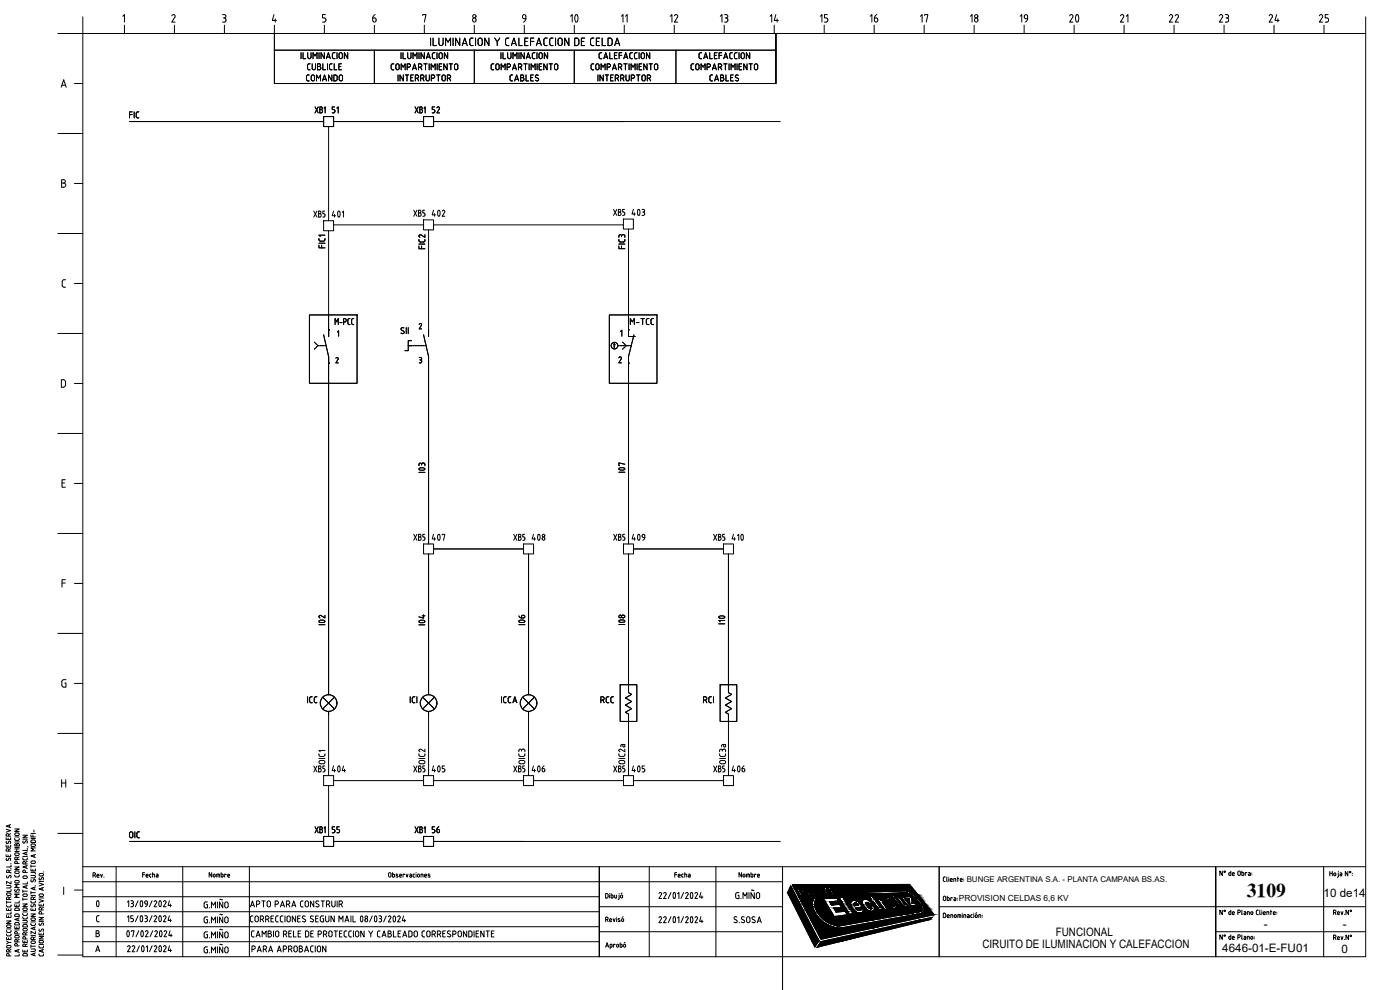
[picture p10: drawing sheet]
<svg xmlns="http://www.w3.org/2000/svg" width="420mm" height="297mm" viewBox="0 0 420 297" stroke-linecap="round" stroke-linejoin="round" font-family="sans-serif">
<defs><g id="words">
<g font-size="7.9">
<text x="167.9" y="8.8">10</text>
<text x="318.2" y="8.8">20</text>
</g>
<g font-size="7.1">
<text x="127.4" y="67">402</text>
<text x="187.3" y="66.7">403</text>
<text x="25" y="274.1">0</text>
</g>
<g font-size="6.6">
<text x="97.4" y="67">401</text>
<text x="129.1" y="145" transform="rotate(-90 129.1 145)">I03</text>
<text x="189.1" y="145" transform="rotate(-90 189.1 145)">I07</text>
<text x="127.4" y="164">407</text>
<text x="157.3" y="164">408</text>
<text x="187.3" y="164">409</text>
<text x="218.4" y="164">410</text>
<text x="99.1" y="190.5" transform="rotate(-90 99.1 190.5)">I02</text>
<text x="129.1" y="190.5" transform="rotate(-90 129.1 190.5)">I04</text>
<text x="159.1" y="190.5" transform="rotate(-90 159.1 190.5)">I06</text>
<text x="189.1" y="190.5" transform="rotate(-90 189.1 190.5)">I08</text>
<text x="219.1" y="189.4" transform="rotate(-90 219.1 189.4)">I10</text>
<text x="97.4" y="233.5">404</text>
<text x="127.4" y="233.5">405</text>
<text x="157.3" y="233.5">406</text>
<text x="187.3" y="233.5">405</text>
<text x="217.7" y="233.5">406</text>
</g>
<text font-size="5.9" x="374.2" y="269.1">3109</text>
<g font-size="5.3">
<text x="110.8" y="7.8">6</text>
<text x="154.5" y="7.8">9</text>
<text x="200" y="7.8">12</text>
<text x="214.8" y="7.8">13</text>
<text x="230" y="7.8">14</text>
<text x="244.8" y="7.8">15</text>
<text x="260" y="7.8">16</text>
<text x="275.2" y="7.8">17</text>
<text x="290" y="7.8">18</text>
<text x="304.8" y="7.8">19</text>
<text x="335.1" y="7.8">21</text>
<text x="349.6" y="7.8">22</text>
<text x="364.8" y="7.8">23</text>
<text x="379.6" y="7.8">24</text>
<text x="394.8" y="7.8">25</text>
<text x="128.4" y="35.3">52</text>
</g>
<g font-size="4.9">
<text x="189.1" y="7.8" transform="rotate(-90 189.1 7.8)">11</text>
<text x="102.3" y="35.3" transform="rotate(-90 102.3 35.3)">51</text>
<text x="122.8" y="66">XB5</text>
<text x="182.7" y="66">XB5</text>
<text x="92.8" y="66.3">XB5</text>
<text x="122.8" y="163.3">XB5</text>
<text x="153.1" y="163.3">XB5</text>
<text x="183.1" y="163.3">XB5</text>
<text x="213.1" y="163.3">XB5</text>
<text x="179.2" y="212">RCC</text>
<text x="92.8" y="232.8">XB5</text>
<text x="122.8" y="232.8">XB5</text>
<text x="153.1" y="232.8">XB5</text>
<text x="183.1" y="232.8">XB5</text>
<text x="213.1" y="232.8">XB5</text>
<text x="98.4" y="251.2">55</text>
<text x="128.4" y="251.2">56</text>
</g>
<g font-size="3.5">
<text x="397.2" y="269.1">10 de14</text>
<text x="316.9" y="280.8">FUNCIONAL</text>
<text x="379.3" y="278.5">-</text>
<text x="403" y="278.5">-</text>
<text x="294.8" y="284.5">CIRUITO DE ILUMINACION Y CALEFACCION</text>
<text x="366.8" y="285.6">4646-01-E-FU01</text>
<text x="402.6" y="285.9">0</text>
</g>
<text font-size="2.5" x="287.8" y="270.3">PROVISION CELDAS 6,6 KV</text>
<text font-size="2.4" x="290.1" y="264.7">BUNGE ARGENTINA S.A. - PLANTA CAMPANA BS.AS.</text>
</g></defs>
<!-- layer: 0 -->
<g fill="none" stroke="#000" stroke-width=".3">
<path d="M24.8 10.1h385.1v277h-385.1zM38.9 34.4h.8M39.7 33.6h-.8v1.8M40.3 33.6v1.8M41.7 33.6h-.6l-.2 .4v1.1l.8 .3M94.6 32.1l.9 1.8M95.5 32.1l-.9 1.8M96 32.1l.7 .2v.4l-.3 .2 .4 .5-.4 .5h-.4zM96 32.9h.4M97.1 35h3v3h-3zM98.6 38v28.2M124.6 32.1l.9 1.8"/>
<path d="M125.5 32.1l-.9 1.8M126 32.1l.7 .2v.4l-.3 .2 .4 .5-.4 .5h-.4zM126 32.9h.4M127.1 35h3v3h-3zM98.6 69.2v31.8M100.1 67.5h27M128.6 69v32M130.1 67.5h57M188.6 68.7v32.3h2M98.6 99h.1M100.6 97.4v-1.8l.4 1 .5-1v1.8M101.3 99.6l.3-.3v1.6"/>
<path d="M102 96.8h.6M103.1 96.6l.8-.3-.2-.7h-.6v1.8M105 95.6l-.5 .2-.1 1.1 .2 .4 .4 .1M106.2 95.6h-.5l-.2 .4 .1 1.2 .6 .2M120.5 99.1l.6 .3a.49 .49 0 0 1 0 .7 .49 .49 0 0 1-.8-.2M121.2 98.4a.48 .48 0 0 0-.7 0 .48 .48 0 0 0 0 .7M121.9 98.3v1.8M122.5 98.3v1.8M126.2 97.1l.3 .1v.4M126.2 97.1l-.4 .2M126.5 97.6l-.7 1.1h.7M188.6 99h.1"/>
<path d="M189.2 97.4v-1.8l.6 1 .6-1v1.8M191 96.8h.8M192.4 95.6h1M192.9 95.6v1.8M194.8 95.6h-.6l-.2 .4v1.2l.8 .2M196.2 95.6h-.6l-.2 .4v1.2l.8 .2M97.1 100.5l1.5 6.5v101.5M98.6 109h.1M101.2 107.3l-.4 .2M101.2 107.2l.3 .4-.7 1.3h.7M122.5 103.7h1M123.5 102.2h-1v3h-1"/>
<path d="M125.8 107.3h.4M126 108h.2M126.2 107.2l.4 .4-.4 .4M126.2 108l.3 .1v.6l-.7 .2M127.1 100.5l1.5 6.5v56.2M184.2 103.4h.4M184.3 102.9v1.6M188.6 109h.1M190.3 100.5l-1.7 6.5v56.2M128.6 166.2v42.3M130.1 164.7h27M158.6 166.2v42.3"/>
<path d="M188.6 166.2v41.6l.9 .5-1.8 1.1 1.8 1.1-1.8 1.1 1.8 1-1.8 1.1 .9 .5v18.5M190.1 164.7h27M218.6 166.2v41.6l1 .5-1.9 1.1 1.9 1.1-1.9 1.1 1.9 1-1.9 1.1 .9 .5v18.5M92.3 209.1v1.8M93.7 209.1h-.6l-.2 .4 .1 1.1 .7 .3M95.1 209.1h-.5l-.3 .4 .1 1.1 .7 .3M96.8 209.2l3.6 3.5M98.6 213.5v19.2M100.4 209.2l-3.6 3.5M123.1 209.1v1.8M124.5 209.1h-.5l-.3 .4 .1 1.1 .7 .3M125.1 209.1v1.8"/>
<path d="M126.9 209.2l3.5 3.5M128.6 213.5v19.2M130.4 209.2l-3.5 3.5M150.5 209.1v1.8M151.9 209.1h-.5l-.3 .4 .1 1.1 .7 .3M153.3 209.1h-.6l-.2 .4 .1 1.1 .7 .3M153.9 210.9l.6-1.8 .6 1.8M154.1 210.4h.9M156.9 209.2l3.5 3.5M158.6 213.5v19.2M160.4 209.2l-3.5 3.5M186.1 205.5h5v11h-5z"/>
<path d="M211.1 210.1h.5a.5 .5 0 0 0 .5-.5 .5 .5 0 0 0-.5-.5h-.5v1.8M211.7 210.1l.4 .8M213.5 209.1h-.6l-.2 .4 .1 1.1 .7 .3M214.1 209.1v1.8M216.1 205.5h5v11h-5zM98.6 235.7v15.3M100.1 234.2h27M130.1 234.2h27M160.1 234.2h27M190.1 234.2h27M39.9 250.1v.8M39.9 250.1a.5 .5 0 0 0-.5-.5 .5 .5 0 0 0-.5 .5v.8a.5 .5 0 0 0 .5 .5 .5 .5 0 0 0 .5-.5"/>
<path d="M40.5 249.6v1.8M41.9 249.6h-.6l-.2 .4v1.1l.8 .3M94.6 248.1l.9 1.8M95.5 248.1l-.9 1.8M96 248.1l.7 .2v.4l-.3 .2 .4 .5-.4 .5h-.4zM96 248.9h.4M97.1 251h3v3h-3zM124.6 248.1l.9 1.8M125.5 248.1l-.9 1.8M126 248.1l.7 .2v.4l-.3 .2 .4 .5-.4 .5h-.4zM126 248.9h.4M127.1 251h3v3h-3z"/>
<path d="M24.8 260.1h385.1M24.8 264.6h210.1M24.8 278.1h155.1M24.8 273.6h155.1M24.8 269.1h155.1M34.9 260.1v27M54.8 260.1v27M74.8 260.1v27M179.9 272.1h55M179.9 279.6h55M194.8 260.1v27M214.9 260.1v27"/>
<path d="M234.9 260.1v36.9M237.3 265.8l8.5 16.4-1.3 1.9-8.2-16.3zM237.8 265.5l35.2-.1 7.3 9-33.9 7.4zM239 266.4h1.4a.85 .85 0 0 1 .8 .5 .85 .85 0 0 1-.2 .9h-.7l.6 1.1h-.6zM239.7 266.7h.5a.46 .46 0 0 1 .3 .8h-.4zM241.4 266.4l1.8 .1 .4 .6v.5l1 1.2h-.5l-.7-1h-.7l.7 1-.5 .1zM242.1 266.7h.7l.3 .6-.6 .1zM244.4 266.3a1.91 1.91 0 0 1 1.9 2.4 1.91 1.91 0 0 1-1.9-2.4zM244.4 269.3l.6 .2a4.5 4.5 0 0 0 1.4 5.7 7.5 7.5 0 0 0 6.4 2.5l23.3-4.2a.72 .72 0 0 0 .6-.4 .72 .72 0 0 0-.1-.8 8 8 0 0 0-4.7-4.5l-11.4 .5-.3-.6 11.7-.4a7.9 7.9 0 0 1 5.4 5.6l-.2 .8-.7 .4-23.2 4.2a8.5 8.5 0 0 1-9.4-7l.1-.7zM244.8 266.7a1.49 1.49 0 0 1 1.1 1.7l-.8-.7zM246.1 266.3h.6l.9 .7-.2-.8h.6l.1 1.3 .7 1.1h-.6l-.5-.9zM247.1 269.6l4-.2 .6 1-2.7 .1 .6 1 2.4-.1 .6 .9-2.4 .2 .8 1.2 2.6-.3 .7 1.1-4 .5z"/>
<path d="M248.4 266.2l1.4-.1 .3 .5h-.8l.3 .5h.7l.2 .4h-.6l.3 .6h.9l.2 .4h-1.3zM251.6 277.8h.1M251.8 269.4l1.2-.1 3.1 4.9-1.1 .2zM252.3 266.8l-.3-.3a.58 .58 0 0 0-.6-.5 .58 .58 0 0 0-.5 .6 2 2 0 0 0 2 1.8l-.1-.8h-.4l.1 .4a1.55 1.55 0 0 1-1.1-1.5l.5 .4 .4-.1M252.8 266.1a1.03 1.03 0 0 1 1.4 .7h-.3l-.5-.3a1.58 1.58 0 0 0 1 1.5l-.1-.4a.47 .47 0 0 1 .6 .3 .47 .47 0 0 1-.3 .6 2.32 2.32 0 0 1-1.8-2.4zM254.3 266.1h.5l1.4 2.1h-.5zM255.6 270.4a2.61 2.61 0 0 1 3.3 1.7l-2.1 .3 .5 .5a.52 .52 0 0 0 .6 .3 .52 .52 0 0 0 .4-.5l.8-.1a1.2 1.2 0 0 1-.6 1.4 1.2 1.2 0 0 1-1.5-.3l-.9-.8a1.97 1.97 0 0 1-.5-2.5zM255.9 266.1a1.74 1.74 0 0 1 1.7 2.1 1.75 1.75 0 0 1-1.7-2.1zM256.2 266.3a1.47 1.47 0 0 1 1 1.6l-.7-.6zM256.4 271h.7l.5 .6-1.2 .2zM257.4 266.1h.4l1.2 1.1-.7-1.1h.4l1.3 1.9-.3 .1-1.3-1.1 .8 1.1-.4 .1zM259 269.9a2.26 2.26 0 0 1 2.8 1.1l-1 .2a.52 .52 0 0 0-.4-.4 .52 .52 0 0 0-.5 .2l.8 1.3a.49 .49 0 0 0 .4 .4 .49 .49 0 0 0 .5-.3l-.3-.6 .9-.1a1.09 1.09 0 0 1 0 1.5 1.09 1.09 0 0 1-1.5 0 2.61 2.61 0 0 1-1.7-3.3z"/>
<path d="M263.2 269.7h.9l.3 .3 .1-.4h.3l.7 1h-.4l-.1 .4 1.3 1.8-.8 .1zM263.4 272.5l.6 .5h.7M264.5 272.3l.6 .7-.5 .1M264.5 272.3l-.4-.2-1.2-1.7h.4l-.4-.6h-.5l-.6-.9-.9 .1 .6 .9h-.4l.5 .6h.4l1.5 2.1M265.5 270.5v.1M266 269.5a2.57 2.57 0 0 1 3 2.1 .83 .83 0 0 1-.3 1 .83 .83 0 0 1-1.1-.2l-1.2-1.2a1.5 1.5 0 0 1-.4-1.7zM266.6 269.9l1 .3 .7 .8a.47 .47 0 0 1 .1 .8 .47 .47 0 0 1-.7 0l-.4-.1-.7-.7-.2-.6zM267.3 268.4l.7-.1 2.8 3.9-.6 .1zM268.7 272.7l.8-.1 .3 .4h-.7l1.1 .4 .4 .6-.1 .4-.7-.1-.4-.5 .3-.1 .3 .3 .1-.1-.9-.4zM269.2 269.2h.7l1.4 1.9 .6 .3v-.3l-1.4-1.9 .7-.1 2 2.8-.6 .1-.3-.4v.3a.9 .9 0 0 1-1.5-.4zM269.2 272.5h.1M270.7 274.1l.3-.1 .2 .3h-.3z"/>
<path d="M271 272.6l.5-.1 .3 .5-.4 .2zM271.5 269.1l1.7-.1 .5 .5v1.6l1-.1 .5 .6-1.7 .3-.5-.8-.1-1.5-.9 .1zM272.2 273.2l-.2-.1a.82 .82 0 0 0-.4-.8 .82 .82 0 0 0-.9 .1l1.2 1.8 .4-.1-.6-.7 .4 .1 .5 .6 .3-.1-.7-.8M272.4 272.1h.4l1.1 1.4 .4-.1 .3 .3-.8 .2zM272.8 273.7l.5 .2-.3 .1zM274.4 273.4h.3l.3 .2-.3 .1zM281.9 272.1h127.8M281.9 260.1v27M364.7 279.6h45M397.2 260.1v27M24.8 282.6h155.1M179.9 287.1v-27v27"/>
<path d="M246.4 282.5l33.4-7.3-.8 .7-33.8 8.3zM364.9 287.1v-27v27"/>
<circle cx="184.4" cy="103.7" r="1"/>
<circle cx="98.6" cy="210.9" r="2.5"/>
<circle cx="128.6" cy="210.9" r="2.5"/>
<circle cx="158.6" cy="210.9" r="2.5"/>
</g>
<!-- layer: TEXTOS -->
<g fill="none" stroke="#000" stroke-width=".3">
<path d="M24.8 5.1v5h-7.5M36.8 4.9l.5-.5v2.2M37.3 7.6v2.5M51.6 4.8a.51 .51 0 0 1 .7-.4 .51 .51 0 0 1 .2 .7M52.3 7.6v2.5M52.5 5.1l-.9 1.5h1M66.8 4.4h.5a.5 .5 0 0 1 .5 .5 .5 .5 0 0 1-.5 .5M67 5.4h.3M67.3 5.4a.64 .64 0 0 1 .5 .6 .64 .64 0 0 1-.5 .6h-.5M67.4 7.6v2.5M82.2 4.4l-.5 1.7h1.3M82.3 7.6v2.5"/>
<path d="M82.6 5.6v1M97.3 7.6v2.5M97.7 4.4h-.9v1h.8l.2 .5-.2 .7h-.8M112.4 7.6v2.5M126.9 4.6v-.2h.9l-.5 2.2M127.3 7.6v2.5M142.3 7.6v2.5M157.4 7.6v2.5M187.3 7.6v2.5M202.4 7.6v2.5M217.3 7.6v2.5M232.4 7.6v2.5"/>
<path d="M247.4 7.6v2.5M262.4 7.6v2.5M277.4 7.6v2.5M292.4 7.6v2.5M307.4 7.6v2.5M337.4 7.6v2.5M352.4 7.6v2.5M367.4 7.6v2.5M382.4 7.6v2.5M397.4 7.6v2.5M409.9 5.1v5M18.4 26.2l.7-2.3 .8 2.3"/>
<path d="M18.6 25.6h1M22.4 25.1h2.4M17.3 40.1h7.5M18.5 53.9h.6a.5 .5 0 0 1 .5 .5 .5 .5 0 0 1-.5 .5 .63 .63 0 0 1 .6 .7 .63 .63 0 0 1-.6 .6h-.6zM18.5 54.9h.6M22.4 55.1h2.4M17.3 70.1h7.5M19.7 83.9l-.8 .1-.2 .5v1.4l1 .3M22.4 85.1h2.4M17.3 100.1h7.5M18.4 113.9l.8 .1 .4 .3v1.5l-.4 .3-.8 .1zM22.4 115.1h2.4"/>
<path d="M17.3 130.1h7.5M18.6 144.9h.8M19.6 143.9h-1v2.3h1M22.4 145.1h2.4M17.3 160.1h7.5M18.6 174.9h1M19.6 173.9h-1v2.3M22.4 175.1h2.4M17.3 190.1h7.5M19.8 203.9l-.9 .1-.3 .6 .1 1.4 1.1 .2v-1.3h-.4M22.4 205.1h2.4M17.3 220.1h7.5"/>
<path d="M18.5 233.9v2.3M18.5 234.9h1.2M19.7 233.9v2.3M22.4 235.1h2.4M1.8 256.4v.6h1.4v-.6M1.8 253.6v.6h1.4v-.6M1.8 251.3v.6h1.4v-.6M1.8 248.8l1.4 .4-1.4 .5M1.9 257.5v.6h.5M1.9 252.4v.6h.5M2.4 258.1l.6-.6 .2 .3-.2 .4M2.4 253l.6-.6 .2 .3-.2 .4"/>
<path d="M2.4 251.5v.4M2.4 253.7v.5M2.4 256.6v.4M2.6 255.4v-.6l-.6-.1-.2 .7h1.4M2.6 250.9v-.6l-.6-.1-.2 .7h1.4M2.8 247.6v.6M3.2 247.4l-1.4 .5 1.4 .4M3.2 254.6l-.6 .3M3.2 250.1l-.6 .3M3.2 259.1h.1M3.3 259.5v.6h-1.3M4.4 251.6l.1 .4 .3 .2"/>
<path d="M4.4 248.7h1.4l-1.4 .8h1.4M4.4 255.5h1.4M4.4 254.7h1.4M4.4 254.3h1.4M4.4 252.6h1.4M4.4 251.1h1.4M4.5 253.3l.4-.1 .1 .2 .2-.3h.4l.2 .7h-1.4zM4.5 256.1l.9-.2 .4 .4-.2 .3-.8 .1-.3-.2zM4.5 250.1l.9-.2 .4 .4-.2 .3-.8 .1-.3-.2zM5 253.4v.4M5 254.7v.8M5.2 259.1l-.2-.7-.5 .1-.1 .6h1.4"/>
<path d="M5.2 257.9l-.1-.6-.5-.1-.2 .7h1.4M5.8 251.6l-.2 .5-.8 .1M5.8 257.1l-.6 .3M6.8 257.4l.1 .4 .3 .2h.8l.2-.6M6.8 250.6h1.4l-1.4 .7h1.4M6.8 257h1.4M6.8 251.8h1.4M6.9 252.3v.4l.2 .3 .9-.8 .2 .3-.1 .5M7.6 259.2v-.6l-.6-.1-.2 .7h1.4M7.8 255.8v.6M7.8 259.8v.6M8.2 259.7l-1.4 .4 1.4 .5"/>
<path d="M8.2 255.6l-1.4 .5 1.4 .4M8.2 254.6v.6h-1.4M8.2 258.5l-.6 .3M8.2 254l.3 .1M9.3 250.5v.6h1.3M9.3 259.5v.8M9.3 259.9h1.3M9.3 251.6h1.3M9.3 250.1h1.3M9.3 258.5l1-.2 .3 .4-.1 .3-.8 .1-.4-.2zM9.3 253.4l1-.2 .3 .4-.1 .3-.8 .1-.4-.2zM9.3 252.2l.4-.2 .7 .1 .2 .7h-1.3z"/>
<path d="M9.9 250.5v.6M10.2 249v.6M10.3 256.5v.6M10.6 256.4l-1.3 .4 1.3 .5M10.6 254.4h-1.3l.7 .5-.7 .4h1.3M17.3 250.1h7.5M2 279.2v.4l.3 .2 .8-.1 .2-.5M2 276.3h1.3l-1.3 .8h1.3M2 274.7v.6h1.3v-.6M2 272.6v.6h1.3v-.6M2 271.5v.5l.3 .1h.8l.2-.6M2 265.7h.9l.4 .3-.2 .4h-1.1"/>
<path d="M2 270.3v.8M2 278.7h1.3M2 270.7h1.3M2 277.7l.9-.2 .4 .4-.2 .3-.8 .1-.3-.2zM2 268.1l.9-.2 .4 .4-.2 .3-.8 .1-.3-.2zM2 262.7v.4l.2 .3 .9-.7 .2 .3-.1 .4M2.6 272.7v.5M2.6 274.8v.5M2.7 269.9v-.6l-.5-.1-.2 .7h1.3M2.7 261.8v-.6l-.5-.1-.2 .7h1.3M3.2 262.2h.1M3.2 260.6h.1"/>
<path d="M3.3 273.6v.6h-1.3M3.3 266.9v.6h-1.3M3.3 264.5v.7l-1.3-.7v.7M3.3 269.1l-.6 .3M3.3 261l-.6 .3M4.4 278v.6h1.4v-.6M4.4 271.4v.6h1.4v-.6M4.4 262.5l.1 .4 .3 .2M4.4 260.1h1.4l-1.4 .8h1.4M4.4 279h1.4M4.4 267.9h1.4M4.5 264.4l.9-.2 .4 .3-.2 .4h-.8l-.3-.2z"/>
<path d="M4.5 261.5l.9-.2 .4 .4-.2 .3-.8 .1-.3-.2zM4.5 266.8l-.1 .4 .3 .3 .8-.8 .3 .3-.2 .5M4.8 276.8h.8l.2 .7h-1.4l.1-.5 .3-.2M4.8 274.2l.8 .1 .2 .7h-1.4l.1-.6 .3-.2M4.8 272.4l-.3 .2-.1 .6h1.4l-.2-.7-.8-.1M5 271.5v.5M5 278.1v.5M5.4 275.6v.6M5.8 275.4l-1.4 .5 1.4 .4M5.8 270.3v.6h-1.4M5.8 268.4h-1.4l.8 .4-.8 .5h1.4M5.8 265.4h-1.4l.8 .4-.8 .5h1.4"/>
<path d="M5.8 262.5l-.2 .6h-.8M6.8 276.2h1.2l.2 .3-.2 .4h-1.2M6.8 275.1l.1 .4 .3 .2h.8l.2-.6M6.8 274.1l.1 .4 .3 .2 .8-.1 .2-.5M6.8 271.2h1.4l-1.4 .8h1.4M6.8 267v.8M6.8 269.4v.8M6.8 273.6h1.4M6.8 269.8h1.4M6.8 267.4h1.4M6.9 278.7l.9-.1 .4 .3-.2 .4h-.8l-.3-.2zM6.9 272.6l.9-.2 .4 .4-.2 .3-.8 .1-.3-.2z"/>
<path d="M6.9 268.4l.9-.2 .4 .4-.2 .3-.8 .1-.3-.2zM6.9 263l.9-.2 .4 .4-.2 .3-.8 .1-.3-.2zM6.9 277.6l.4-.2h.7l.2 .7h-1.4zM7.6 261.8v-.6l-.6-.1-.2 .7h1.4M7.8 265.8v.6M8.2 265.7l-1.4 .4 1.4 .5M8.2 264.6v.6h-1.4M8.2 279.8l-.6 .3M9.3 277.1v.4l.3 .2 .9-.1 .1-.5M9.3 274.2h1.3l-1.3 .8h1.3M9.3 272.6v.6h1.3v-.6M9.3 270.3v.4l.3 .2h.9l.1-.6"/>
<path d="M9.3 262.7h1l.3 .3-.1 .4h-1.2M9.3 261.8h1.2l.1 .4M9.3 260.7v.6h1.3v-.6M9.3 267.5v.7M9.3 276.6h1.3M9.3 268.7h1.3M9.3 267.8h1.3M9.3 275.6l1-.2 .3 .4-.1 .3-.8 .1-.4-.2zM9.4 271.4l-.1 .4 .2 .3 .9-.7 .2 .3-.1 .4M9.4 263.9l-.1 .4 .2 .3 .9-.7 .2 .3-.1 .4M9.9 260.9v.4M9.9 272.7v.5"/>
<path d="M10 269.9v-.6l-.5-.1-.2 .7h1.3M10.3 266.3v.6M10.3 278.3v.6M10.6 265.7h.1M10.6 279.5v.7l-1.3-.7v.7M10.6 278.1l-1.3 .5 1.3 .4M10.6 266.1l-1.3 .5 1.3 .4M10.6 269.1l-.6 .3M11.7 279.9v.6h1.4v-.6M11.7 275.3h1.4l-1.4 .7h1.4M11.7 271.2v.6h1.4v-.6M11.7 269.9l1.4 .4-1.4 .5"/>
<path d="M11.7 264.9l1.4 .5-1.4 .4M11.7 276.5h1.4M11.7 269.4h1.4M11.7 264.5h1.4M11.8 268.4l.9-.2 .4 .4-.2 .3-.8 .1-.3-.2zM11.8 262.2l.9-.1 .4 .3-.2 .4h-.8l-.3-.2zM11.8 278.8l-.1 .4 .2 .3 .9-.8 .3 .3-.2 .5M11.8 277l-.1 .4 .2 .3 .9-.8 .3 .3-.2 .5M11.8 263.3l-.1 .4 .2 .3 .9-.7 .3 .3-.2 .4M12.3 271.4v.4M12.5 274.2l-.1-.6-.5-.1-.2 .7h1.4M12.5 273l-.1-.6-.5-.1-.2 .7h1.4"/>
<path d="M12.7 266.4v.6M13 261.6h.1M13.1 266.3l-1.4 .4 1.4 .5M13.1 272.3l-.6 .3M19.1 266.2v2.2M22.4 267.1h2.4M27.9 262.6l.7-.2-.1-.5h-.6v1.3M28.4 262.6l.3 .6M28.8 279.3l.9 .1v.4l-.4 .2a.5 .5 0 0 1 .5 .5 .5 .5 0 0 1-.5 .5l-.5 .1zM29.1 262.8h.6l-.1-.5-.4 .2-.1 .5 .6 .2M30.2 262.3l.3 .9 .3-.9M31.2 263.1v.1"/>
<path d="M38.2 270.7l.4-.4v1.8M38.2 275.2l.4-.4v1.8M38.2 279.4l.1-.1a1 1 0 0 1 0 1.7l-.3-.8zM39.2 270.3l.8 .2v.4l-.4 .2M39.4 279.5v-.2h.8l-.4 1.8M39.4 271.1h.2M39.6 271.1l.4 .2v.6l-.8 .2M39.9 274.8h-.7v.8h.6l.2 .4-.2 .5-.6 .1M41.4 274.8l-.8 1.8M41.4 270.3l-.8 1.8M41.6 279.3l-.8 1.8M42.2 274.9l.1-.1a1 1 0 0 1 0 1.7l-.3-.8z"/>
<path d="M42.2 270.4l.1-.1a1 1 0 0 1 0 1.7l-.3-.8zM42.4 279.4l.1-.1a1 1 0 0 1 0 1.7l-.3-.8zM42.8 262.4h.6M43.4 261.8h-.6v1.4M43.4 274.8l.8 .2v.4l-.4 .2M43.4 270.7l.2 .5 .6 .1M43.4 270.7l.4-.4 .4 .4M43.6 275.6h.2M43.7 279.6l.3-.3 .4 .4-.8 1.4h.8M43.8 275.6l.4 .2v.6l-.8 .2M43.8 262.7h.6l-.1-.4-.4 .1-.1 .5 .6 .3M44.2 270.7v.5"/>
<path d="M44.2 271.2l-.1 .5-.5 .4M44.9 262.5v.4M44.9 262.9l.4 .3M45.3 262.3l-.4 .2M45.6 270.3l-.8 1.8M45.6 274.8l-.8 1.8M45.8 262.3l.6 .1v.8M45.8 261.8v1.4M45.8 279.3l-.8 1.8M46.2 275.1l.4-.3 .4 .2v.4l-.8 1.2h.8M46.2 270.6l.4-.3 .4 .4-.8 1.4h.8M46.4 279.6l.4-.3 .4 .2v.4l-.8 1.2h.8"/>
<path d="M46.9 262.3l.5 .1v.8l-.5-.1v-.3l.5-.1M47.8 274.9l.1-.1a1 1 0 0 1 0 1.7l-.3-.8zM47.8 270.4l.1-.1a.99 .99 0 0 1 0 1.7l-.3-.8zM48 279.4l.1-.1a1 1 0 0 1 0 1.7l-.3-.8zM49 275.1l.4-.3 .4 .4-.8 1.4h.8M49 270.6l.4-.3 .4 .2v.4l-.8 1.2h.8M49.2 279.6l.4-.3 .4 .4-.8 1.4h.8M50.8 274.8l-.4 1.4h1M50.8 270.3l-.4 1.4h1M51 279.3l-.4 1.4h1M51.1 271.3v.8M51.1 275.8v.8"/>
<path d="M61.3 271.1v.8M61.3 275.6v.8M62 275.9h.3v1l-.8-.1-.2-.4M62 271.4h.3v1l-.8-.1-.2-.4M62.3 279.6l-.8 .1-.2 .4M62.3 275.1l-.8 .1-.2 .4M62.3 270.6l-.8 .1-.2 .4M62.9 272.3v.1M62.9 276.8v.1M63.5 276.9v-1.8l.6 1 .6-1v1.8M63.5 272.4v-1.8l.6 1 .6-1v1.8M63.5 261.8v1.4l-.7-1.4v1.4"/>
<path d="M64 262.4h.5l-.1 .7-.4-.1zM65 263.2v-.9l.9 .1v.8M65.3 270.6v1.8M65.3 275.1v1.8M65.3 279.6v1.8M65.5 262.3v.9M66 278.9h.4M66 274.4h.4M66 269.9h.4M66.4 278.9h.4M66.4 274.4h.4M66.4 269.9h.4"/>
<path d="M66.4 261.8v1.4l.4-.1 .1-.7-.5-.1M66.9 279.6v1.8l-1-1.8v1.8M66.9 275.1v1.8l-1-1.8v1.8M66.9 270.6v1.8l-1-1.8v1.8M67.5 279.8a.5 .5 0 0 1 .6-.2 .5 .5 0 0 1 .4 .5v.8a.5 .5 0 0 1-.5 .5 .5 .5 0 0 1-.5-.5zM67.5 275.3a.5 .5 0 0 1 .6-.2 .5 .5 0 0 1 .4 .5v.8a.5 .5 0 0 1-.5 .5 .5 .5 0 0 1-.5-.5zM67.5 270.9a.5 .5 0 0 1 .6-.3 .5 .5 0 0 1 .4 .5v.8a.5 .5 0 0 1-.5 .5 .5 .5 0 0 1-.5-.5zM67.9 262.4l-.5-.1v.9M68.3 262.7h.6l-.1-.4-.4 .1-.1 .5 .6 .3M75.2 272.1l.6-1.8 .6 1.8M75.3 271.6h.9M75.9 274.8l-.5 .1-.3 .4 .1 1.1 .7 .2"/>
<path d="M76.3 279.3l-.6 .1-.2 .4v1.1l.8 .2M76.6 275.1a.5 .5 0 0 1 .6-.3 .5 .5 0 0 1 .3 .5v.8a.51 .51 0 0 1-.5 .5 .51 .51 0 0 1-.5-.5zM77 271.3h.5a.5 .5 0 0 0 .5-.5 .5 .5 0 0 0-.5-.5h-.5v1.8M78.1 275.8h.5a.5 .5 0 0 0 .5-.5 .5 .5 0 0 0-.5-.5h-.5v1.8M78.6 270.3h1M78.7 275.8l.4 .8M79.1 270.3v1.8M79.7 275.8h.5a.5 .5 0 0 0 .5-.5 .5 .5 0 0 0-.5-.5h-.5v1.8M80.2 270.6a.5 .5 0 0 1 .6-.3 .5 .5 0 0 1 .4 .5v.8a.5 .5 0 0 1-.5 .5 .5 .5 0 0 1-.5-.5zM80.3 275.8l.4 .8M80.5 279.3l.8 .2v.4l-.3 .2a.5 .5 0 0 1 .5 .5 .5 .5 0 0 1-.5 .5h-.5zM81.3 275.6h.6"/>
<path d="M82.1 279.3v1.8M82.1 274.8h-.8v1.8h.8M82.6 271.3h.5a.5 .5 0 0 0 .5-.5 .5 .5 0 0 0-.5-.5h-.5v1.8M82.7 279.8v.8a.5 .5 0 0 0 .5 .5 .5 .5 0 0 0 .5-.5v-.8M82.7 279.8a.5 .5 0 0 1 .5-.5 .5 .5 0 0 1 .5 .5M83.5 274.8l-.5 .1-.3 .4 .1 1.1 .7 .2M84.2 272.1l.6-1.8 .6 1.8M84.3 271.6h.9M84.9 274.8l-.6 .1-.2 .4 .1 1.1 .7 .2M85.5 274.8v1.8M85.6 279.3h-.5v1.8M85.6 279.3a.5 .5 0 0 1 .5 .5 .5 .5 0 0 1-.5 .5"/>
<path d="M86 271.3h.5M86.2 275.1a.5 .5 0 0 1 .6-.3 .5 .5 0 0 1 .3 .5v.8a.5 .5 0 0 1-.5 .5 .5 .5 0 0 1-.5-.5zM86.5 270.3h-.5v1.8M86.5 270.3a.5 .5 0 0 1 .5 .5 .5 .5 0 0 1-.5 .5M86.6 271.3l.4 .8M87.5 279.3h-.8v1.8h.8M87.6 272.1l.6-1.8 .6 1.8M87.7 271.6h.9M88.1 279.3v1.8h.8M88.7 274.8v1.8l-1-1.8v1.8M89.3 275.6h.6M90.1 274.8h-.8v1.8h.8"/>
<path d="M90.3 279.3h-.8v1.8h.8M91 270.3l-.6 .1-.2 .4v1.1l.8 .2M91.6 270.8v.8M91.6 270.8a.5 .5 0 0 1 .5-.5 .5 .5 0 0 1 .5 .5v.8a.5 .5 0 0 1-.5 .5 .5 .5 0 0 1-.5-.5M91.6 274.9a.47 .47 0 0 0-.7 0 .47 .47 0 0 0 0 .7l.6 .3a.49 .49 0 0 1 0 .7 .49 .49 0 0 1-.8-.2M94 274.9a.47 .47 0 0 0-.7 0 .47 .47 0 0 0 .1 .7l.5 .3a.49 .49 0 0 1 0 .7 .49 .49 0 0 1-.8-.2M94.1 279.3h-.8v1.8h.8M94.2 270.3v1.8l-1-1.8v1.8M94.7 275.6h.6M95.2 270.3l.5 .1M95.2 270.3l-.4 .5 .7 .6M95.5 274.8h-.8v1.8h.8"/>
<path d="M95.6 271.4a.49 .49 0 0 1-.1 .7 .49 .49 0 0 1-.7-.2M96.4 270.3h1M96.9 270.3v1.8M97.1 274.8l-.9 .3a1.35 1.35 0 0 0 .2 1.4l.7 .1v-1h-.3M97.7 274.8v1.3a.5 .5 0 0 0 .5 .5 .5 .5 0 0 0 .5-.5v-1.3M98 271.3h.5a.5 .5 0 0 0 .5-.5 .5 .5 0 0 0-.5-.5h-.5v1.8M98.6 271.3l.4 .8M98.7 279.8a.5 .5 0 0 1 .5-.5 .5 .5 0 0 1 .5 .5M98.7 279.8v.8a.5 .5 0 0 0 .5 .5 .5 .5 0 0 0 .5-.5v-.8M99.6 270.3v1.3a.5 .5 0 0 0 .5 .5 .5 .5 0 0 0 .5-.5M100.3 279.3h1M100.3 274.8v1.8l-1-1.8v1.8"/>
<path d="M100.6 270.3v1.3M100.8 279.3v1.8M101.2 270.3v1.8M101.7 276.6v-1.8l.6 1 .6-1v1.8M101.8 271.3h.5a.5 .5 0 0 0 .5-.5 .5 .5 0 0 0-.5-.5h-.5v1.8M102.4 271.3l.4 .8M102.7 279.3h-.8v1.8h.8M103.5 276.6l.6-1.8 .6 1.8M103.7 276.1h.9M104.1 279.3l-.6 .1-.2 .4v1.1l.8 .2M105.3 274.8v1.8M105.5 279.3l-.6 .1-.2 .4v1.1l.8 .2"/>
<path d="M105.9 274.8v1.8h.8M106.1 279.3v1.8M106.7 279.8a.5 .5 0 0 1 .5-.5 .5 .5 0 0 1 .5 .5M106.7 279.8v.8a.5 .5 0 0 0 .5 .5 .5 .5 0 0 0 .5-.5v-.8M108.3 274.9l.1-.1a.99 .99 0 0 1 0 1.8l-.3-.9zM109.3 279.3v1.8l-1-1.8v1.8M109.5 276.2a.43 .43 0 0 1 .4-.6 .43 .43 0 0 1 .4 .6M109.5 276.2l.4 .4 .4-.4M110.7 279.3l.6 .9 .6-.9M111.7 274.8l-.8 1.8M112.5 274.9l.1-.1a1 1 0 0 1 0 1.8l-.3-.9zM113.7 274.8l.8 .2v.4l-.4 .2"/>
<path d="M113.9 275.6l.4 .1 .2 .5M114.1 279.3l-.6 .1-.2 .4v1.1l.8 .2M114.5 276.2l-.2 .4h-.6M115.9 274.8l-.8 1.8M116.5 279.3l.8 .2v.4l-.3 .2a.5 .5 0 0 1 .5 .5 .5 .5 0 0 1-.5 .5h-.5zM116.5 275.1l.4-.3 .4 .4-.8 1.4h.8M116.8 261.9h.4l.2 .3-.1 .8-.3 .2-.4-.4zM117.8 261.8v1.4l.5-.1 .1-.7-.6-.1M118.1 279.3v1.8h.8M118.1 274.9l.1-.1a.99 .99 0 0 1 0 1.8l-.3-.9zM119.3 275.1l.4-.3 .4 .2v.4l-.8 1.2h.8M119.4 262.3l-.5 .1 .5 .5v.2h-.5"/>
<path d="M119.9 262.7h.6l-.1-.4-.4 .1-.1 .5 .6 .3M120.3 279.3h-.8v1.8h.8M121.1 274.8l-.4 1.4h1M121.4 262.4l-.4-.1v.9M121.4 275.8v.8M121.9 262.3l.3 .9 .3-.9M123 262.3l.5 .1v.8l-.5-.1v-.3l.5-.1M124.2 263.2h.2M124.3 279.8a.5 .5 0 0 1 .5-.5 .5 .5 0 0 1 .5 .5M124.3 279.8v.8a.5 .5 0 0 0 .5 .5 .5 .5 0 0 0 .5-.5v-.8M124.4 262.3l-.4 .2v.5l.2 .2M124.9 261.8v.1"/>
<path d="M124.9 262.3v.9M125.3 262.4h.6l-.1 .7-.5-.1zM126.4 263.2v-.9l.5 .1 .1 .8M127.4 262.7h.6l-.1-.4-.4 .1-.1 .5 .6 .3M127.5 279.3l-.6 .1-.2 .4v1.1l.8 .2M128.1 279.8a.5 .5 0 0 1 .5-.5 .5 .5 0 0 1 .5 .5M128.1 279.8v.8a.5 .5 0 0 0 .5 .5 .5 .5 0 0 0 .5-.5v-.8M128.5 263.1l.4 .1M129 262.3l-.5 .1 .5 .5-.1 .3M133.7 279.3h-.8v1.8h.8M135.2 279.4a.47 .47 0 0 0-.7 0 .47 .47 0 0 0 0 .7l.6 .3a.5 .5 0 0 1-.1 .7 .5 .5 0 0 1-.7-.2M137.5 279.8v.8a.5 .5 0 0 0 .5 .5 .5 .5 0 0 0 .5-.5v-.8"/>
<path d="M137.5 279.8a.5 .5 0 0 1 .5-.5 .5 .5 0 0 1 .5 .5M140.1 279.3v1.8l-1-1.8v1.8M142.3 279.3v1.8M143.7 279.3h-.8v1.8h.8M145.3 279.3v1.8l-1-1.8v1.8M145.9 279.3h1M146.4 279.3v1.8M148.3 279.3h-.8v1.8h.8M181.8 268.1l.7 .2v.7l-.2 .4h-.5zM181.8 275.9h.3M182.1 275.2h-.3v1.3M182.1 275.2l.4 .2v.3l-.4 .2 .4 .6"/>
<path d="M183 276.1h.6l-.1-.3h-.5v.5l.2 .2M183 268.1v.1M183 268.5v.9M183.2 276.5h.4M183.4 268.1v1.3h.5l.1-.2M183.4 268.5l.5 .1 .1 .2M184 275.6l.3 .9 .3-.9M184 268.8v.4M184.5 268.5v.7M185.1 268.5v.9h-.5l-.1-.2M185.1 275.2h.1M185.1 275.6v.9"/>
<path d="M185.8 268.1v.1M185.8 268.5v1.1M185.8 269.6l-.3 .3M186 275.7l-.5 .1 .6 .5-.1 .2-.5-.1M186.3 268.7h.5l-.1 .7-.4-.1zM186.6 276.2l.3 .3 .3-.3M186.7 267.9l-.3 .3M187 275l-.3 .2M187.2 275.9v.3M187.2 275.9l-.2-.2h-.3l-.1 .5M197.8 268.1l.4-.3 .4 .4-.9 1.4h.9M197.8 275.3l.4-.3 .4 .5-.9 1.3h.9"/>
<path d="M199.2 268.1l.4-.3 .3 .2v.4l-.7 1.2h.8M199.2 275.3l.4-.3 .3 .3v.4l-.7 1.1h.8M201.4 267.8l-.8 1.8M201.4 275l-.8 1.8M202.2 276.7h.4M202.2 267.9v-.1a1 1 0 0 1 0 1.8l-.2-.9zM202.2 276.7l-.2-.8 .4-.9 .4 .9-.2 .8M202.5 262.4h.6M203.1 261.8h-.6v1.4M203.3 268.2l.5-.4v1.8M203.3 275.4l.5-.4v1.8M203.5 262.7h.7l-.2-.4-.4 .1-.1 .5 .7 .3"/>
<path d="M204.9 263.2h.2M204.9 262.3h.2M204.9 262.3l-.3 .2v.5l.3 .2M205.2 267.8l-.8 1.8M205.2 275l-.8 1.8M205.5 262.3h.3M205.5 261.8v1.4M205.8 268.1l.4-.3 .4 .4-.8 1.4h.8M205.8 275.3l.4-.3 .4 .5-.8 1.3h.8M205.8 262.3l.3 .1v.8M206.6 262.3l.5 .1v.8l-.5-.1v-.3l.5-.1M207.4 276.7h.4"/>
<path d="M207.4 267.9v-.1a.99 .99 0 0 1 0 1.8l-.2-.9zM207.4 276.7l-.2-.8 .4-.9 .4 .9-.2 .8M208.6 268.1l.4-.3 .3 .2v.4l-.7 1.2h.7M208.6 275.3l.4-.3 .3 .3v.4l-.7 1.1h.7M210.4 267.8l-.4 1.4h1M210.4 275l-.4 1.4h1M210.7 268.8v.8M210.7 276v.8M221.2 275.1a.47 .47 0 0 0-.7 0 .47 .47 0 0 0 0 .7l.5 .3a.49 .49 0 0 1 0 .8 .49 .49 0 0 1-.7-.3M221.3 267.8h.5M221.3 267.8l-.5 .3v1.3l1 .2v-1h-.3M221.9 276.8v.1"/>
<path d="M222.4 269.5v.1M222.5 261.8v1.4l-.7-1.4v1.4M222.9 275l.5 .1M222.9 275.1l-.4 .4 .7 .6M223 269.6v-1.8l.6 1 .6-1v1.8M223 262.4h.6l-.2 .7-.4-.1zM223.2 276.1a.49 .49 0 0 1 0 .8 .49 .49 0 0 1-.7-.3M224 263.2v-.9h.8l.1 .9M224.3 275.1a.5 .5 0 0 1 .8 .4v.9a.5 .5 0 0 1-.5 .5 .5 .5 0 0 1-.5-.5v-.9zM224.5 262.3v.9M224.8 267.8v1.8M225.4 261.8v1.4h.3"/>
<path d="M225.4 262.3h.3M225.5 267.1h.8M225.7 262.3l.3 .2v.5l-.3 .2M226.4 267.8v1.8l-1-1.8v1.8M226.6 275.1a.48 .48 0 0 0-.7 0 .48 .48 0 0 0 0 .7l.6 .3a.5 .5 0 0 1-.1 .8 .5 .5 0 0 1-.7-.3M226.9 262.4l-.5-.1v.9M227.2 267.9a.5 .5 0 0 1 .8 .4v.8a.5 .5 0 0 1-.5 .5 .5 .5 0 0 1-.5-.5v-.8zM227.3 276.9l.6-1.8 .6 1.8M227.3 262.7h.6l-.1-.4-.4 .1-.1 .5 .6 .3M227.4 276.4h.9M281.9 260.1v27M283.1 269.1l.4-.2 .3 .2-.1 1.1-.6-.2z"/>
<path d="M283.4 275.3l.4-.2v-.7l-.2-.4h-.5v1.3h.3M283.7 263.1l-.4 .1-.2 .3v.8l.6 .2M284.1 263.1l.2 1.4M284.3 274.7l.1 .6h.5M284.3 268.9v1.3h.5l.1-.7-.6-.2M284.3 274.7l.3-.3 .3 .3M284.7 263.1v.1M284.7 263.6v.9M284.9 274.7v.2h-.6M285.2 264h.6l-.1-.4-.5 .1v.5l.6 .3M285.3 275.3v-.9l.6 .2v.7M285.8 269.5l-.5-.2v.9"/>
<path d="M286.3 269.3l.5 .2v.7h-.5v-.4h.5M286.4 274.7l.3-.3 .3 .3M286.4 274.7v.5l.3 .1 .3-.1v-.5M286.8 263.8l-.1-.2h-.5v.9M286.8 263.8v.7M287.3 263.6h.4M287.3 269.5v.1M287.3 270v.1M287.4 275.3v-.9l.8 .1 .1 .8M287.4 263.1v1.4M287.9 274.4v.9M288.2 264h.6l-.2-.4-.4 .1v.5l.6 .3"/>
<path d="M288.8 274v.1M288.8 274.4v.9M289.2 275.3v-.9l.6 .2v.7M289.2 263.7v.1M289.2 264.3h.1M290.4 274.4l.5 .2v.7h-.5v-.4h.5M291.6 275.3h.2M291.8 274.4l-.5 .3 .1 .5 .2 .1M292.2 274v.1M292.2 274.4v.9M292.7 274.7l.3-.3 .3 .3M292.7 274.7v.5l.3 .1 .3-.1v-.5"/>
<path d="M293.1 273.8l-.3 .3M293.7 275.3v-.9l.6 .2v.7M294.8 274.6h.1M294.8 275.1v.1M366.8 273.1v1.3l-.7-1.3v1.3M366.8 261.3v1.4l-.7-1.4v1.4M369.1 273.5h.3M369.1 273.5l-.3 .3v.5l.3 .1M369.4 273.1v1.3h-.3M369.4 261.3v1.4l-.5-.1-.1-.7 .6-.1M369.8 273.8l.3 .6M369.8 262.2h.6l-.1-.4-.4 .1-.1 .6 .6 .2"/>
<path d="M369.8 273.8l.3-.3 .3 .3M370.1 274.4h.3M370.4 273.8l-.6 .2M371.5 273.8h.6l.1-.5-.7-.2v1.3M371.5 261.5l.4-.2 .3 .2-.1 1.1-.6-.1zM372.7 273.1l.1 1.3M372.7 261.3v1.4l.5-.1 .1-.7-.6-.1M373.4 273.5h.2M373.5 274h.4M373.5 274l-.2 .2 .2 .2M373.6 273.5l.3 .1v.8h-.4M374.2 261.9l-.5-.1v.9"/>
<path d="M374.7 273.5h-.4v.9M374.7 273.5l.2 .1v.8M374.7 261.8l.5 .1v.8l-.5-.1v-.3l.5-.1M375.4 273.8l.3-.3 .3 .3M375.4 273.8v.5l.3 .1 .3-.1v-.5M375.7 261.9v.1M375.7 262.5h.1M377.4 274.4h.2M377.6 273.1h-.4l-.2 .3 .1 .8 .3 .2M378.1 273.1l.1 1.3M378.7 273.1h.1M378.7 273.5v.9"/>
<path d="M379.1 273.8l.3 .6M379.1 273.8l.3-.3 .4 .3M379.4 274.4h.3M379.7 273.8l-.6 .2M380.5 273.5h-.3v.9M380.5 273.5l.3 .1v.8M381.2 273.5h.5M381.4 273.1v1.3M382.1 273.8l.3 .6M382.1 273.8l.3-.3 .3 .3M382.4 274.4h.3M382.7 273.8l-.6 .2"/>
<path d="M383.2 273.7h.1M383.2 274.2v.1M399.1 262h.7M399.1 261.4v1.4M399.8 261.4v1.4M400.2 273.8h.6l.1-.5-.7-.2v1.3M400.3 262h.6l-.2 .8-.4-.2zM400.7 273.8l.2 .6M401.4 273.8l.2 .6M401.4 273.8l.3-.3 .3 .3M401.6 274.4h.4M401.6 261.4v.1"/>
<path d="M401.6 261.9v1M401.6 262.9l-.3 .3M402 273.8l-.6 .2M402.2 261.9l.5 .1v.8l-.5-.1 .1-.4M402.3 262.3h.4M402.5 273.5l.2 .9 .3-.9M403.5 274.3v.1M404.5 261.4v1.4l-.8-1.4v1.4M404.7 273.1v1.3l-.8-1.3v1.3M405.8 262v.1M405.8 262.6h.1M2 282.3l.6 .5-.6 .4"/>
<path d="M2 281.3v.6h1.3v-.6M2 280.2l.1 .6h.9l.3-.2v-.4M2 283.8l.9-.1 .4 .3-.2 .4h-.8l-.3-.2zM2.6 281.4v.5M2.6 282.8h.7M2.7 286.8v-.5l-.5-.2-.2 .7h1.3M2.7 285.6l-.2-.7-.5 .2v.5h1.3M3.3 284.9l-.6 .3M4.6 280.7h1l.1 .5-1.1 .2-.2-.4zM5.2 283.8l-.1-.6-.5-.1-.2 .7h1.4M5.2 282.6l-.1-.6-.5-.1-.2 .7h1.4M5.2 280.2l-.1-.6-.5-.1-.2 .7h1.4"/>
<path d="M5.4 285v.6M5.8 286.2v.6h-1.4M5.8 284.9l-1.4 .4 1.4 .5M5.8 281.9l-.6 .3M6.8 285v.6h1.4v-.6M6.8 282.2v.6h1.4v-.6M6.9 286.3l.4-.2h.7l.2 .7h-1.4zM7.5 282.3v.5M7.5 285.2v.4M7.6 284v-.6l-.6-.1-.2 .7h1.4M7.6 281.7v-.6l-.6-.1-.2 .7h1.4M7.6 280.5v-.5l-.6-.2-.2 .7h1.4"/>
<path d="M8.2 283.2l-.6 .3M9.3 284.7h1l.3 .4-.1 .3-1.2 .1M9.3 283.9h1.3M9.3 283.5v.8M9.3 280.7h1.3M9.3 282.5l1-.2 .3 .4-.1 .3-.8 .1-.4-.2zM10 281.9v-.6l-.5-.1-.2 .7h1.3M10.3 286.1v.6M10.6 285.9l-1.3 .5 1.3 .4M10.6 281.1l-.6 .3M11.7 286.2l.2 .6h.8l.3-.1 .1-.5M11.7 283.8l.1 .4 .2 .2h.9l.2-.6"/>
<path d="M11.7 281h1.4l-1.4 .7h1.4M11.7 283.4h1.4M11.8 282.3l.9-.1 .4 .3-.2 .4h-.8l-.3-.2zM12.3 280.1v.4M12.7 285v.6M13.1 284.9l-1.4 .4 1.4 .5M17.3 286.6h7.5M28.7 285.6l.6-1.8 .6 1.8M28.8 280.1h.5M28.9 285.1h.8M38.3 284.1l.4-.3 .4 .4-.8 1.4h.8M39.7 284.1l.4-.3 .4 .4-.8 1.4h.8"/>
<path d="M41.9 283.8l-.8 1.8M42.7 283.9l.1-.1a1 1 0 0 1 0 1.7l-.3-.8zM43.9 284.2l.4-.4v1.8M45.7 283.8l-.8 1.8M46.3 284.1l.4-.3 .4 .4-.8 1.4h.8M47.9 283.9l.1-.1a.99 .99 0 0 1 0 1.7l-.3-.8zM49.1 284.1l.4-.3 .3 .2v.4l-.7 1.2h.8M50.9 283.8l-.4 1.4h1M51.2 284.8v.8M51.3 280.3v.8M61.3 280.1v.8M61.3 284.6v.8"/>
<path d="M62 284.9h.3v1l-.8-.1-.2-.4M62 280.4h.3v1l-.8-.1-.2-.4M62.3 284.1l-.8 .1-.2 .4M62.9 281.3v.1M62.9 285.8v.1M63.5 285.9v-1.8l.6 1 .6-1v1.8M63.5 281.4v-1.8l.6 1 .6-1v1.8M65.3 284.1v1.8M66 283.4h.4M66.4 283.4h.4M66.9 284.1v1.8l-1-1.8v1.8M67.5 284.4a.5 .5 0 0 1 .6-.3 .5 .5 0 0 1 .4 .5v.8a.5 .5 0 0 1-.5 .5 .5 .5 0 0 1-.5-.5z"/>
<path d="M75.6 284.8h.5M76.1 283.8h-.5v1.8M76.1 283.8a.5 .5 0 0 1 .5 .5 .5 .5 0 0 1-.5 .5M76.9 281.1l.6-1.8 .6 1.8M77 280.6h.9M77.2 285.6l.6-1.8 .6 1.8M77.4 285.1h.8M78.7 281.1v-1.8l.6 1 .6-1v1.8M79 284.8h.5a.5 .5 0 0 0 .5-.5 .5 .5 0 0 0-.5-.5h-.5v1.8M79.6 284.8l.4 .8M80.5 280.1h.5M80.6 285.6l.6-1.8 .6 1.8"/>
<path d="M80.8 285.1h.8M83.2 285.6l.6-1.8 .6 1.8M83.4 285.1h.8M85 284.8h.5a.5 .5 0 0 0 .5-.5 .5 .5 0 0 0-.5-.5h-.5v1.8M85.1 280.3h.5M85.7 280.3l.4 .8M86.6 284.8h.5a.5 .5 0 0 0 .5-.5 .5 .5 0 0 0-.5-.5h-.5v1.8M86.7 280.1h.6M87.2 284.8l.4 .8M88.3 284.1a.5 .5 0 0 1 .5-.3 .5 .5 0 0 1 .4 .5v.8a.5 .5 0 0 1-.5 .5 .5 .5 0 0 1-.5-.5zM89.5 280.1h.6M89.8 283.8l.9 .2v.4l-.4 .2a.5 .5 0 0 1 .5 .5 .5 .5 0 0 1-.5 .5h-.5z"/>
<path d="M89.8 284.6h.5M91.4 285.6l.6-1.8 .6 1.8M91.6 285.1h.8M92.7 280.6l-.3 .4-.7 .1v-1.8l.9 .3 .1 1M93.3 280.1h.6M94 283.8l-.6 .1-.2 .4 .1 1.1 .7 .2M94.6 283.8v1.8M95.3 284.1a.5 .5 0 0 1 .6-.3 .5 .5 0 0 1 .3 .5v.8a.51 .51 0 0 1-.5 .5 .51 .51 0 0 1-.5-.5zM95.5 280.3h.5a.5 .5 0 0 0 .5-.5 .5 .5 0 0 0-.5-.5h-.5v1.8M97.1 280.3h.5a.5 .5 0 0 0 .5-.5 .5 .5 0 0 0-.5-.5h-.5v1.8M97.7 280.3l.4 .8M97.8 283.8v1.8l-1-1.8v1.8"/>
<path d="M101.9 280.1h.6M111.3 280.2v.9M114.7 281.1l.6-1.8 .6 1.8M114.9 280.6h.8M116.5 280.1h.5M119.5 280.1h.6M120.9 281.1l.6-1.8 .6 1.8M121 280.6h.9M123.7 280.6l-.3 .4-.7 .1v-1.8l.9 .3 .1 1M129.7 280.3h.5a.5 .5 0 0 0 .5-.5 .5 .5 0 0 0-.5-.5h-.5v1.8M130.3 280.3l.4 .8M131.3 280.3h.5a.5 .5 0 0 0 .5-.5 .5 .5 0 0 0-.5-.5h-.5v1.8"/>
<path d="M131.9 280.3l.4 .8M132.9 280.1h.6M135.9 280.3h.5a.5 .5 0 0 0 .5-.5 .5 .5 0 0 0-.5-.5h-.5v1.8M141.7 280.6l-.3 .4-.7 .1v-1.8l.9 .3 .1 1M142.9 280.1h.6M147.5 280.1h.6M181.8 284.2l.4-1.3 .5 1.3M181.9 283.8h.6M183.7 283.9v-.5l-.6-.1v1.4M183.7 283.9l-.1 .3h-.5M184.6 283.5l-.5-.2v.9M185.7 283.6v.3"/>
<path d="M185.7 283.6l-.2-.3h-.3l-.1 .6 .3 .3 .3-.3M186.1 282.9v1.3h.5l.1-.3M186.1 283.3h.5l.1 .3M186.7 283.6v.3M187.3 283.3l.4 .2-.1 .7-.4-.1zM187.6 282.7l-.3 .2M366.8 280.5v1.3l-.7-1.3v1.3M369.4 280.5v1.3h-.5l-.1-.7 .6-.2M369.8 281.4h.6v-.3l-.4-.1-.2 .6M369.8 281.6l.6 .2M371.5 281.2h.6l.1-.5-.7-.2v1.3M372.7 280.5l.1 1.3"/>
<path d="M373.4 280.9l.5 .2v.7h-.5l.1-.4M373.5 281.4h.4M374.3 281.8v-.9l.6 .2v.7M375.4 281.5v-.4l.3-.2 .3 .2v.4M375.4 281.5l.3 .3 .3-.3M376.4 281.1v.1M376.4 281.6v.1M400.2 281.3h.4M400.6 280.6h-.4v1.3M400.6 280.6l.4 .3-.4 .4M400.7 281.3l.2 .6M401.4 281.3l.1 .5 .5 .1"/>
<path d="M401.4 281.3l.3-.3 .3 .3M402 281.3l-.6 .2M402.5 281l.2 .9 .3-.9M403.5 281.8v.1M404.7 280.6v1.3l-.8-1.3v1.3"/>
<circle cx="142.3" cy="6" r=".59"/>
<circle cx="142.4" cy="4.9" r=".5"/>
<circle cx="109.9" cy="275.2" r=".4"/>
<circle cx="367.5" cy="273.3" r=".23"/>
<circle cx="367.5" cy="261.6" r=".23"/>
<circle cx="405.2" cy="261.7" r=".23"/>
<circle cx="405.4" cy="273.3" r=".23"/>
<circle cx="367.5" cy="280.7" r=".23"/>
<circle cx="405.4" cy="280.8" r=".23"/>
</g>
<!-- layer: 0 -->
<g fill="#000" stroke="#000" stroke-width=".3">
<path d="M237.3 265.8l1.1 2h-2.1zM244.6 278.4h17.5l-15.7 3.4zM244.8 266.7h.2zM246.7 266.3l.9 .7zM246.7 266.3h.8l.1 .7zM249.6 271.5h.2zM249.6 267.1h.6zM250.2 268.1h.8zM257.1 267.9h.2zM257.8 273.2h.2zM257.8 273.2h.3zM260 270.8h.2z"/>
<path d="M260.8 272.4h.8zM261.1 272.6h.4zM261.8 270.5h.2zM262.4 269.8h.3zM264.5 272.3h.2zM267 271.4h.2zM267.1 271.3h1.4zM266.9 270h.2zM267.2 271.5h.1zM267.1 270h.2zM267.3 270.1h.2zM267.3 271.7h.2z"/>
<path d="M267.5 270.2h.1zM267.5 271.8h.2zM267.6 270.3h.2zM267.7 271.8h.1zM267.8 270.5l.1-.1zM267.9 271.9h.1zM268 271.9h.2zM269.1 272.9h.2zM270.6 274h.3zM271.4 273.1h.2zM271.3 272.5h.2zM271.6 271.4h.2z"/>
<path d="M271.6 271.4h.3zM271.8 273.4h.2zM272.6 269.6h.3zM237.8 265.5h35.3zM272.7 273.6h.4zM273.7 271h1zM273.8 273.4h.5zM276.5 275.9l3.3-.7-.8 .7zM243.7 282.5h1.9l-1.1 1.6zM246.4 282.5h5.7l-6.6 1.6z"/>
<path d="M236.3 267.8l9.5 14.4-7.4-14.4zM236.3 267.8l9.5 14.4h-2.2z"/>
<path d="M238.3 266.4l2 2.5-1.3-2.5zM238.3 266.4l2 2.5h-.7z"/>
<path d="M239.7 266.7h.6zM239.7 266.7h.6z"/>
<path d="M239.7 266.7l.7 .1zM239.7 266.7l.7 .1z"/>
<path d="M239.8 266.8h.6zM239.8 266.8h.6z"/>
<path d="M239.8 266.8l.7 .1zM239.8 266.8l.7 .1z"/>
<path d="M239.8 266.9l.7 .1zM239.8 266.9l.7 .1z"/>
<path d="M239.9 267h.6zM239.9 267h.6z"/>
<path d="M239.9 267l.7 .1zM239.9 267l.7 .1z"/>
<path d="M240.1 267.5h.4zM240.1 267.5h.4z"/>
<path d="M239.9 267.1h.7zM239.9 267.1h.7z"/>
<path d="M240.1 267.4h.5zM240.1 267.4l.4 .1z"/>
<path d="M239.9 267.1l.7 .1zM239.9 267.1l.7 .1z"/>
<path d="M240 267.2h.7zM240 267.2h.7z"/>
<path d="M240 267.2l.7 .1zM240 267.2l.7 .1z"/>
<path d="M240 267.3l.7 .1zM240 267.3l.7 .1z"/>
<path d="M240.1 267.4h.6zM240.1 267.4h.5z"/>
<path d="M238.3 266.4h3.1zM238.3 266.4h3.1z"/>
<path d="M240.4 266.4h1zM240.4 266.4h1z"/>
<path d="M240.4 266.4h1zM240.4 266.4h1z"/>
<path d="M240.5 266.4l1 .1zM240.5 266.4l1 .1z"/>
<path d="M240.6 266.5h.9zM240.6 266.5h.9z"/>
<path d="M240.7 266.5l.8 .1zM240.7 266.5l.8 .1z"/>
<path d="M240.9 266.6l.7 .1zM240.9 266.6l.7 .1z"/>
<path d="M241 266.7l.6 .1zM241 266.7l.6 .1z"/>
<path d="M241.1 266.8l.6 .1zM241.1 266.8l.6 .1z"/>
<path d="M241.2 266.9l.6 .1zM241.2 266.9l.6 .1z"/>
<path d="M241.2 267l.7 .2zM241.2 267l.7 .2z"/>
<path d="M241.3 267.2l.6 .1zM241.3 267.2l.6 .1z"/>
<path d="M241.3 267.3l.7 .1zM241.3 267.3l.7 .1z"/>
<path d="M241.3 267.4l.8 .1zM241.3 267.4l.8 .1z"/>
<path d="M241.3 267.5l.8 .1zM241.3 267.5l.8 .1z"/>
<path d="M241.3 267.6l.9 .1zM241.3 267.6l.9 .1z"/>
<path d="M241.2 267.7l1 .1zM241.1 267.8h1.1z"/>
<path d="M241.1 267.8h1.2zM241 267.8h1.3z"/>
<path d="M240.3 267.8l2.6 1.1-.6-1.1zM240.3 267.8l2.6 1.1h-2z"/>
<path d="M242.1 266.7h.6zM242.1 266.7h.6z"/>
<path d="M238.3 266.3h4.3zM238.3 266.3h4.6z"/>
<path d="M238.3 266.3h4.3zM238.3 266.3l3.1 .1z"/>
<path d="M242.1 266.7h.7zM242.1 266.7h.7z"/>
<path d="M242.1 266.7h.7zM242.1 266.7h.7z"/>
<path d="M242.1 266.7l.8 .1zM242.1 266.7l.8 .1z"/>
<path d="M242.2 266.8h.7zM242.2 266.8h.7z"/>
<path d="M242.2 266.8l.8 .1zM242.2 266.8l.8 .1z"/>
<path d="M242.5 267.4h.4zM242.5 267.4h.4z"/>
<path d="M242.2 266.9l.9 .2-.1-.2zM242.2 266.9l.9 .2h-.8z"/>
<path d="M242.5 267.4h.5zM242.5 267.4h.4z"/>
<path d="M242.5 267.4h.5zM242.5 267.4h.5z"/>
<path d="M242.5 267.4h.5zM242.5 267.4h.5z"/>
<path d="M242.5 267.3h.6zM242.5 267.3l.5 .1z"/>
<path d="M242.3 267.1h.8zM242.3 267.1h.8z"/>
<path d="M242.5 267.3h.6zM242.5 267.3h.6z"/>
<path d="M242.4 267.1l.7 .1zM242.4 267.1l.7 .1z"/>
<path d="M242.4 267.2h.7zM242.4 267.2l.7 .1z"/>
<path d="M242.4 267.2h.7zM242.4 267.2h.7z"/>
<path d="M242.4 267.2h.7zM242.4 267.2h.7z"/>
<path d="M242.7 267.8h.6zM242.7 267.8h.6z"/>
<path d="M242.7 267.8h.6zM242.7 267.8h.6z"/>
<path d="M242.8 267.8h.6zM242.8 267.8h.6z"/>
<path d="M242.8 267.8l.7 .1zM242.8 267.8l.7 .1z"/>
<path d="M242.8 267.9h.7zM242.8 267.9h.7z"/>
<path d="M242.8 267.9l1.3 .9-.6-.9zM242.8 267.9l1.3 .9h-.8z"/>
<path d="M240.9 271.3l3 .7-.1-.7zM240.9 271.3l3 .7h-2.7z"/>
<path d="M240.5 270.6l3.3 .7 .1-.7zM240.5 270.6l3.3 .7h-2.9z"/>
<path d="M241.2 272l2.9 .6-.2-.6zM241.2 272l2.9 .6h-2.6z"/>
<path d="M240.2 270.1l3.7 .5 .1-.5zM240.2 270.1l3.7 .5h-3.4z"/>
<path d="M241.5 272.6l2.8 .5-.2-.5zM241.5 272.6l2.8 .5h-2.5z"/>
<path d="M243.3 268.8h.8zM243.3 268.8h.8z"/>
<path d="M243.4 266.6l.8 .1zM243.4 266.6l.8 .1z"/>
<path d="M243.4 266.7l.8 .1zM243.4 266.7l.8 .1zM243.5 266.8h.7zM243.5 266.8h.7z"/>
<path d="M243.3 266.6h.9zM243.3 266.6h.9z"/>
<path d="M243.5 266.8l.8 .1zM243.5 266.8l.8 .1z"/>
<path d="M243.2 266.5h1.1zM243.2 266.5h1.1z"/>
<path d="M243.2 266.5h1.1zM243.2 266.5l1 .1z"/>
<path d="M243.6 266.9l.7 .1zM243.6 266.9l.7 .1z"/>
<path d="M243.6 267l.7 .1zM243.6 267l.7 .1z"/>
<path d="M241.8 273.1l2.7 .5-.2-.5zM241.8 273.1l2.7 .5h-2.4z"/>
<path d="M243.1 266.4h1.2zM243.1 266.4l1.2 .1z"/>
<path d="M243.6 267.1l.7 .1zM243.6 267.1l.7 .1z"/>
<path d="M243 266.4h1.3zM243 266.4h1.3z"/>
<path d="M242.9 266.3h1.4zM242.9 266.3h1.4z"/>
<path d="M242.9 266.3h1.4zM242.9 266.3h1.4z"/>
<path d="M242.9 266.3h1.4zM242.9 266.3l1.4 .1z"/>
<path d="M243.6 267.2h.7zM243.6 267.2h.7z"/>
<path d="M243.6 267.2l.8 .1zM243.6 267.2l.8 .1z"/>
<path d="M243.7 267.3l.7 .1zM243.7 267.3l.7 .1z"/>
<path d="M238.2 266.3h6.2zM238.2 266.3h6.1z"/>
<path d="M243.6 267.4h.8zM243.6 267.4h.8z"/>
<path d="M243.6 267.4l.9 .2zM243.6 267.4l.9 .2z"/>
<path d="M239.8 269.3l4.2 .8 .4-.8zM239.8 269.3l4.2 .8h-3.8z"/>
<path d="M243.6 267.6h.9zM243.6 267.6h.9z"/>
<path d="M238.2 266.2h6.3zM238.2 266.2l6.2 .1z"/>
<path d="M243.8 267.6h.7zM243.8 267.6h.7z"/>
<path d="M243.8 267.6l.8 .2zM243.8 267.6l.8 .2z"/>
<path d="M242.1 273.6l2.8 .6-.4-.6zM242.1 273.6l2.8 .6h-2.5z"/>
<path d="M243.9 267.8l.8 .1zM243.9 267.8l.8 .1z"/>
<path d="M238.2 266.2h6.5zM238.2 266.2h6.3z"/>
<path d="M244 267.9h.7zM244 267.9h.7z"/>
<path d="M244.1 267.9l.7 .2zM244.1 267.9l.7 .2z"/>
<path d="M244.1 268.1l.9 .1zM244.1 268.1l.9 .1z"/>
<path d="M242.4 274.2l2.8 .5-.3-.5zM242.4 274.2l2.8 .5h-2.6z"/>
<path d="M244.8 266.7h.2zM244.8 266.7h.2z"/>
<path d="M244.3 268.2l.9 .2zM244.3 268.2l.9 .2z"/>
<path d="M244.8 266.7h.3zM244.8 266.7h.3z"/>
<path d="M244.7 266.7l.4 .1zM244.7 266.7l.4 .1z"/>
<path d="M244.7 266.8h.5zM244.7 266.8h.5z"/>
<path d="M244.7 266.8l.6 .1zM244.7 266.8l.6 .1z"/>
<path d="M244.4 268.4l1 .1zM244.4 268.4l1 .1z"/>
<path d="M242.6 274.7l3 .5-.4-.5zM242.6 274.7l3 .5h-2.7z"/>
<path d="M244.7 266.9h.6zM244.7 266.9h.6z"/>
<path d="M244.7 266.9l.7 .1zM244.7 266.9l.7 .1z"/>
<path d="M244.5 268.5l1.1 .1zM244.5 268.5l1.1 .1z"/>
<path d="M244.7 267h.7zM244.7 267h.7z"/>
<path d="M244.8 267l.7 .1zM244.8 267l.7 .1z"/>
<path d="M244.8 267.1l.8 .1zM244.8 267.1l.8 .1z"/>
<path d="M244.8 267.2l.8 .1zM244.8 267.2l.8 .1z"/>
<path d="M244.5 268.6l1.2 .1zM244.5 268.6l1.2 .1z"/>
<path d="M242.9 275.2l3.1 .4-.4-.4zM242.9 275.2l3.1 .4h-2.9z"/>
<path d="M244.8 267.3l.9 .1zM244.8 267.3l.9 .1z"/>
<path d="M244.9 267.4l.8 .1zM244.9 267.4l.8 .1z"/>
<path d="M244.9 267.5h.9zM244.9 267.5h.9z"/>
<path d="M244.6 268.7l1.3 .1zM244.6 268.7l1.3 .1z"/>
<path d="M245 267.5l.8 .1zM245 267.5l.8 .1z"/>
<path d="M245 267.6l.9 .1zM245 267.6l.9 .1z"/>
<path d="M245.1 267.7l.8 .1zM245.1 267.7l.8 .1z"/>
<path d="M245.1 267.8h.8zM245.1 267.8h.8z"/>
<path d="M244.6 268.8h1.5zM244.6 268.8h1.5z"/>
<path d="M245.2 267.8l.8 .1zM245.2 267.8l.8 .1z"/>
<path d="M245.8 268.4h.2zM245.8 268.4h.1z"/>
<path d="M245.3 267.9l.7 .1zM245.3 267.9l.7 .1z"/>
<path d="M245.3 268l.7 .1zM245.3 268l.7 .1z"/>
<path d="M245.7 268.4h.3zM245.7 268.4h.3z"/>
<path d="M245.7 268.3h.3zM245.7 268.3l.3 .1z"/>
<path d="M243.1 275.6l3.3 .5-.4-.5zM243.1 275.6l3.3 .5h-3z"/>
<path d="M245.4 268.1h.6zM245.4 268.1h.6z"/>
<path d="M245.4 268.1l.6 .1zM245.4 268.1l.6 .1z"/>
<path d="M245.6 268.3h.4zM245.6 268.3h.4z"/>
<path d="M245.5 268.2h.5zM245.5 268.2h.5z"/>
<path d="M245.5 268.2h.5zM245.5 268.2l.5 .1z"/>
<path d="M245.1 266.3h1zM245.1 266.3h1z"/>
<path d="M245.2 266.3l1.1 .1zM245.2 266.3l1.1 .1z"/>
<path d="M245.4 266.4l1 .1zM245.4 266.4l1 .1z"/>
<path d="M245.5 266.5l1.1 .2zM245.5 266.5l1.1 .2z"/>
<path d="M243.4 276.1l3.5 .4-.5-.4zM243.4 276.1l3.5 .4h-3.3z"/>
<path d="M245.7 266.7l1.1 .2zM245.7 266.7l1.1 .2z"/>
<path d="M245.1 266.3h1.6zM245.1 266.3h1z"/>
<path d="M245.9 266.9l1.1 .2-.2-.2zM245.9 266.9l1.1 .2h-.9z"/>
<path d="M243.6 276.5l3.9 .3-.6-.3zM243.6 276.5l3.9 .3h-3.7z"/>
<path d="M246.1 267.1l1.1 .2-.2-.2zM246.1 267.1l1.1 .2h-1z"/>
<path d="M244.9 269.6l2.7 .8-.5-.8zM244.9 269.6l2.7 .8h-3z"/>
<path d="M246.2 267.3l1.3 .2-.3-.2zM246.2 267.3l1.3 .2h-1.2z"/>
<path d="M245 266.2l2.5 .1zM245 266.2l2.5 .1z"/>
<path d="M243.8 276.8l4.3 .5-.6-.5zM243.8 276.8l4.3 .5h-4.1z"/>
<path d="M246.3 267.5l1.4 .2zM246.3 267.5l1.4 .2h-1.3z"/>
<path d="M244.6 270.4l3.2 .3-.2-.3zM244.6 270.4l3.2 .3h-3.3z"/>
<path d="M246.4 267.7h1.3zM246.4 267.7h1.3z"/>
<path d="M246.4 267.7l1.4 .2-.1-.2zM246.4 267.7l1.4 .2h-1.3z"/>
<path d="M245 266.2h2.7zM245 266.2h2.4z"/>
<path d="M244.5 270.7l3.6 .6-.3-.6zM244.5 270.7l3.6 .6h-3.7z"/>
<path d="M246.5 267.9l1.4 .2-.1-.2zM246.5 267.9l1.4 .2h-1.4z"/>
<path d="M246.5 268.1l1.5 .2-.1-.2zM246.5 268.1l1.5 .2h-1.5z"/>
<path d="M244.9 266.2h3.1zM244.9 266.2h2.8z"/>
<path d="M246.5 268.3l1.6 .2zM246.5 268.3l1.6 .2h-1.6z"/>
<path d="M244 277.3l4.8 .3-.7-.3zM244 277.3l4.8 .3h-4.6z"/>
<path d="M246.5 268.5l1.7 .1zM246.5 268.5l1.7 .1z"/>
<path d="M244.4 271.3l4.1 .6-.4-.6zM244.4 271.3l4.1 .6h-4z"/>
<path d="M246.4 268.6h1.8zM246.4 268.6h1.8z"/>
<path d="M246.4 268.6h1.8zM246.4 268.6h1.8z"/>
<path d="M244.9 266.2h3.5zM244.9 266.2h3.5z"/>
<path d="M248 266.2h.4zM248 266.2h.4z"/>
<path d="M248 266.2l1.3 1.3-.9-1.3zM248 266.2l1.3 1.3h-1.2z"/>
<path d="M244.5 271.9l4.3 .5-.3-.5zM244.5 271.9l4.3 .5h-4.2z"/>
<path d="M245 269.5h3.7zM245 269.5l2.1 .1z"/>
<path d="M244.2 277.6l5.3 .3-.7-.3zM244.2 277.6l5.3 .3h-5.2z"/>
<path d="M244.6 272.4l4.4 .4-.2-.4zM244.6 272.4l4.4 .4h-4.2z"/>
<path d="M244.8 266.2h4.1zM244.8 266.2h3.6z"/>
<path d="M244.8 272.8l4.6 .6-.4-.6zM244.8 272.8l4.6 .6h-4.3z"/>
<path d="M244.7 266.2h4.3zM244.7 266.2h4.2z"/>
<path d="M248.1 267.5l1.9 1-.7-1zM248.1 267.5l1.9 1h-1.3z"/>
<path d="M245.1 273.4l4.6 .4-.3-.4zM245.1 273.4l4.6 .4h-4.3z"/>
<path d="M244.3 277.9l6.2 .3-1-.3zM244.3 277.9l6.2 .3h-6z"/>
<path d="M245.4 273.8l4.5 .5-.2-.5zM245.4 273.8l4.5 .5h-4.2z"/>
<path d="M238.2 266.1h11.6zM238.2 266.1h11.6z"/>
<path d="M238.2 266.1h11.6zM238.2 266.1l10.8 .1z"/>
<path d="M249.8 266.1h1.1zM249.8 266.1h1.1z"/>
<path d="M245.7 274.3l4.5 .5-.3-.5zM245.7 274.3l4.5 .5h-4.2z"/>
<path d="M248.7 268.5h1.3zM248.7 268.5h1.3z"/>
<path d="M246 274.8l4.3 .2-.1-.2zM246 274.8l4.3 .2h-4z"/>
<path d="M249.6 267.1h.6zM249.6 267.1h.7z"/>
<path d="M250.2 268.1h.2zM250.2 268.1h.2z"/>
<path d="M250.3 267.1h.7zM250.3 267.1h.7z"/>
<path d="M244.5 278.2l6.5 .2zM244.5 278.2l6.5 .2z"/>
<path d="M250 266.4l.9 .2-.1-.2zM250 266.4l.9 .2z"/>
<path d="M250.1 266.6h.8zM250.1 266.6h.8z"/>
<path d="M250.1 266.6h.8zM249.3 266.6h1.6z"/>
<path d="M249.9 266.3h1zM249.9 266.3l.9 .1z"/>
<path d="M249.3 266.6l1.6 .1zM249.3 266.6l1.6 .1z"/>
<path d="M249.3 266.7l1.7 .2-.1-.2zM249.3 266.7l1.7 .2h-1.5z"/>
<path d="M249.8 266.2h1.1zM249.8 266.2l1.1 .1z"/>
<path d="M249.8 266.1h1.1zM249.8 266.1l1.1 .1z"/>
<path d="M249.5 266.9l1.5 .2v-.2zM249.5 266.9l1.5 .2h-1.4z"/>
<path d="M238.1 266.1h12.9zM238.1 266.1h12.8z"/>
<path d="M244.6 278.4h6.8zM244.6 278.4h6.8z"/>
<path d="M244.6 269.4h6.4zM244.6 269.4l4.1 .1z"/>
<path d="M250.3 267.1h.7zM250.3 267.1h.7z"/>
<path d="M250.3 267.1l.9 .2-.2-.2zM250.3 267.1l.9 .2h-.8z"/>
<path d="M250.2 268.1h.9zM250.2 268.1h.8z"/>
<path d="M251.1 268.1h.7zM251.1 268.1h.7z"/>
<path d="M238.1 266.1h13zM238.1 266.1h12.9z"/>
<path d="M244.6 269.4h6.5zM244.6 269.4h6.4z"/>
<path d="M250.4 267.3l.9 .2zM250.4 267.3l.9 .2z"/>
<path d="M238.1 266h13.1zM238.1 266l13 .1zM238.1 266.1h13zM238.1 266.1h13z"/>
<path d="M250.5 267.5h.8zM249.9 267.5h1.4z"/>
<path d="M249.9 267.5h1.4zM249.9 267.5h1.4z"/>
<path d="M249.9 267.5l1.5 .2-.1-.2zM249.9 267.5l1.5 .2h-1.4z"/>
<path d="M250 267.7l1.6 .2-.2-.2zM250 267.7l1.6 .2h-1.5z"/>
<path d="M251.4 266.5l.2 .1zM251.4 266.5l.2 .1z"/>
<path d="M251.1 277.8h.5zM251.1 277.8h1z"/>
<path d="M251.4 266.6h.2zM251.4 266.6h.2z"/>
<path d="M251.4 266.6h.3zM251.4 266.6h.3z"/>
<path d="M250.1 267.9l1.7 .2zM250.1 267.9l1.7 .2z"/>
<path d="M251.3 266.6h.4zM251.3 266.6h.4z"/>
<path d="M251.4 266.6l.4 .1zM251.4 266.6l.4 .1z"/>
<path d="M251.1 268.1h.7zM251.1 268.1h.7z"/>
<path d="M251.1 268.1l.8 .1zM251.1 268.1l.8 .1z"/>
<path d="M251.4 266.7h.4zM251.4 266.7h.4z"/>
<path d="M251.4 266.7l.5 .1zM251.4 266.7l.5 .1z"/>
<path d="M244.5 269.4h7.4zM244.5 269.4h7.4z"/>
<path d="M251.1 269.4h.8zM251.1 269.4h.8z"/>
<path d="M251.1 269.4l1.4 1-.6-1zM251.1 269.4l1.4 1h-.8z"/>
<path d="M251.4 266.8l.5 .1zM251.4 266.8l.5 .1z"/>
<path d="M251.1 268.2l1 .1zM251.1 268.2l1 .1z"/>
<path d="M249.5 271.4h2.5zM249.5 271.4l.3 .1z"/>
<path d="M251.2 268.3l1.1 .1zM251.2 268.3l1.1 .1z"/>
<path d="M244.4 269.3h7.8zM244.4 269.3l7.4 .1z"/>
<path d="M251.2 268.4l1.2 .1zM251.2 268.4l1.2 .1z"/>
<path d="M239.8 269.3h12.5zM239.8 269.3h12.4z"/>
<path d="M251.9 267.6l.6 .1zM251.9 267.6l.6 .1z"/>
<path d="M251.3 268.5h1.2zM251.3 268.5h1.2z"/>
<path d="M251.9 267.7l.6 .1zM251.9 267.7l.6 .1z"/>
<path d="M252 267.8l.5 .1zM252 267.8l.5 .1z"/>
<path d="M251.7 270.4l.9 .1-.1-.1zM249 270.5l2.7-.1 .9 .1z"/>
<path d="M252.1 267.9h.4zM252.1 267.9h.4z"/>
<path d="M252.1 267.9h.4zM252.1 267.9h.4z"/>
<path d="M252.3 268h.2zM252.3 268h.2z"/>
<path d="M252.3 268h.2zM252.3 268l.2 .1z"/>
<path d="M252.2 267.9l.3 .1zM252.2 267.9l.3 .1z"/>
<path d="M252.2 268h.3zM252.2 268h.3z"/>
<path d="M251.3 268.5h1.3zM251.3 268.5h1.3z"/>
<path d="M249 270.5l4.1 .9-.5-.9zM249 270.5l4.1 .9h-3.6z"/>
<path d="M251.8 267.6h.8zM251.8 267.6h.6z"/>
<path d="M251.8 267.6h.9zM251.8 267.6h.8z"/>
<path d="M251.8 267.6h.9zM251.8 267.6h.9z"/>
<path d="M250.8 277.7h2zM250.8 277.7l1.3 .1z"/>
<path d="M251.9 266.4l.9 .1zM251.9 266.4l.9 .1z"/>
<path d="M251.8 266.3h1zM251.8 266.3l1 .1z"/>
<path d="M252 266.5h.8zM252 266.5h.8z"/>
<path d="M252.1 266.5l.7 .1zM252.1 266.5l.7 .1z"/>
<path d="M251.7 266.2h1.1zM251.7 266.2l1.1 .1z"/>
<path d="M251.7 266.2h1.1zM251.7 266.2h1.1z"/>
<path d="M252.2 266.6l.6 .1zM252.2 266.6l.6 .1z"/>
<path d="M252.2 266.7h.6zM252.2 266.7h.6z"/>
<path d="M252.2 266.7l.7 .1zM252.2 266.7l.7 .1z"/>
<path d="M251.5 266.1h1.3zM251.5 266.1l1.3 .1z"/>
<path d="M251.5 266.1h1.3zM251.5 266.1h1.3z"/>
<path d="M252.3 266.8l.6 .1zM251.9 266.9h1z"/>
<path d="M251.4 266.9h1.5zM251.4 266.9h1.5z"/>
<path d="M251.4 266.9l1.5 .1zM251.4 266.9l1.5 .1z"/>
<path d="M251.3 266.1h1.6zM251.3 266.1h1.5z"/>
<path d="M251.3 266.1h1.6zM251.3 266.1h1.6z"/>
<path d="M251.4 267l1.6 .1zM251.4 267l1.6 .1z"/>
<path d="M251.3 266.1h1.6zM251.3 266.1h1.6z"/>
<path d="M251.2 266h1.8zM251.2 266l1.7 .1z"/>
<path d="M251.5 267.1h1.5zM251.5 267.1h1.5z"/>
<path d="M251.5 267.1l1.6 .2zM251.5 267.1l1.6 .2z"/>
<path d="M239.8 269.3h13.2zM239.8 269.3h12.5z"/>
<path d="M238.1 266h14.9zM238.1 266h14.9z"/>
<path d="M250.6 277.7h2.4zM250.6 277.7h2.2z"/>
<path d="M238.1 266h14.9zM238.1 266h15z"/>
<path d="M238.1 266h14.9zM238.1 266h14.9z"/>
<path d="M251.6 267.3h1.5zM251.6 267.3h1.5z"/>
<path d="M251.6 267.3l1.6 .1zM251.6 267.3l1.6 .1z"/>
<path d="M252 271.4l1.7 .9-.6-.9zM252 271.4l1.7 .9h-1.1z"/>
<path d="M251.7 267.4l1.5 .1zM251.7 267.4l1.5 .1z"/>
<path d="M251.8 267.5l1.5 .1zM251.8 267.5l1.5 .1z"/>
<path d="M252.7 267.6h.6zM252.7 267.6h.6z"/>
<path d="M252.8 267.6h.5zM252.8 267.6h.5z"/>
<path d="M252.8 267.6h.5zM252.8 267.6h.5z"/>
<path d="M252.8 267.6h.5zM252.8 267.6h.5z"/>
<path d="M252.8 267.6h.5zM252.8 267.6h.5z"/>
<path d="M253.3 266.8h.5zM253.3 266.8h.5z"/>
<path d="M252.8 267.6h.5zM252.8 267.6h.5z"/>
<path d="M252.8 267.6h.5zM252.8 267.6h.5z"/>
<path d="M252.8 267.6l.6 .1zM252.8 267.6l.6 .1z"/>
<path d="M252.9 267.7l.6 .1zM252.9 267.7l.6 .1z"/>
<path d="M253.3 266.5h.2zM253.3 266.5h.2z"/>
<path d="M252.9 267.8l.6 .1zM252.9 267.8l.6 .1z"/>
<path d="M253.3 266.5h.2zM253.3 266.5h.2z"/>
<path d="M253.3 266.5l.3 .1zM253.3 266.5l.3 .1z"/>
<path d="M252.9 267.9l.8 .1zM252.9 267.9l.8 .1z"/>
<path d="M250.8 273.4l.2 .3 2.6-.3zM250.8 273.4l.2 .3z"/>
<path d="M253.3 266.6h.3zM253.3 266.6h.3z"/>
<path d="M253.3 266.6l.4 .1zM253.3 266.6l.4 .1z"/>
<path d="M252.9 268h.8zM252.9 268h.8z"/>
<path d="M252.9 268l1 .2zM252.9 268l1 .2z"/>
<path d="M253.3 266.7h.4zM253.3 266.7h.4z"/>
<path d="M252.6 272.3l1.2 .2zM250.2 272.5h3.6z"/>
<path d="M253.3 266.7l.5 .1zM253.3 266.7l.5 .1z"/>
<path d="M250.2 272.5l4.2 .9-.6-.9zM250.2 272.5l4.2 .9h-3.6z"/>
<path d="M253.3 266.8h.6zM253.3 266.8h.6z"/>
<path d="M253 268.2h.9zM253 268.2h.9z"/>
<path d="M252.9 268.2l1.1 .1zM252.9 268.2l1.1 .1z"/>
<path d="M252.9 268.3h1.1zM252.9 268.3h1.1z"/>
<path d="M252.9 268.3l1.3 .1zM252.9 268.3l1.3 .1z"/>
<path d="M252.9 268.4h1.3zM252.9 268.4h1.3z"/>
<path d="M252.9 268.4h1.5zM252.8 268.4h1.6z"/>
<path d="M253.5 266.1l.8 .1zM253.5 266.1l.8 .1z"/>
<path d="M253.6 266.2l.8 .1zM253.6 266.2l.8 .1z"/>
<path d="M253.8 267.6l.6 .1zM253.8 267.6l.6 .1z"/>
<path d="M252.8 268.4l1.7 .1zM252.8 268.4l1.7 .1z"/>
<path d="M253.9 267.7h.5zM253.9 267.7h.5z"/>
<path d="M253.8 266.3l.7 .1zM253.8 266.3l.7 .1z"/>
<path d="M253.9 267.7l.5 .1zM253.9 267.7l.5 .1z"/>
<path d="M253.6 273.4l1.4 .9-.6-.9zM253.6 273.4l1.4 .9h-.8z"/>
<path d="M254 267.8h.4zM254 267.8h.4z"/>
<path d="M254 267.8l.4 .1zM254 267.8l.4 .1z"/>
<path d="M254.2 268h.2zM254.2 268h.2z"/>
<path d="M254.2 268h.2zM254.2 268h.2z"/>
<path d="M254.1 267.9h.3zM254.1 267.9h.3z"/>
<path d="M254.1 267.9h.3zM254.1 267.9l.3 .1z"/>
<path d="M252.8 268.5h1.7zM252.8 268.5h1.7z"/>
<path d="M253.9 266.4l.7 .2zM253.9 266.4l.7 .2z"/>
<path d="M253.7 267.6h.9zM253.7 267.6h.6z"/>
<path d="M249.7 277.4l3.3 .3 1.6-.3zM249.7 277.4l3.3 .3h-2.4z"/>
<path d="M253.5 266.1h1.1zM253.5 266.1h.8z"/>
<path d="M254.1 266.6l.6 .1zM254.1 266.6l.6 .1z"/>
<path d="M253.7 267.5h.9zM253.7 267.5h1z"/>
<path d="M253.7 267.5h.9zM253.7 267.5l.9 .1z"/>
<path d="M254.2 266.7l.5 .1zM254.2 266.7l.5 .1z"/>
<path d="M254.2 266.8h.6zM253.9 266.8h.9z"/>
<path d="M253.9 266.8h.9zM253.9 266.8h.9z"/>
<path d="M253.5 266.1h1.3zM253.5 266.1h1.1z"/>
<path d="M253.3 266.8l1.5 .1zM253.3 266.8l1.5 .1z"/>
<path d="M253.4 266.9l1.5 .2zM253.4 266.9l1.5 .2z"/>
<path d="M254.9 268.2h.8zM254.9 268.2h.8z"/>
<path d="M254.9 268.2h2.2zM254.9 268.2h2.2z"/>
<path d="M253.4 267.1l1.6 .1zM253.4 267.1l1.6 .1z"/>
<path d="M254.2 274.3l.8 .1zM254.2 274.3l.8 .1z"/>
<path d="M253.5 267.2l1.7 .2zM253.5 267.2l1.7 .2z"/>
<path d="M253.6 267.4l1.6 .1zM253.6 267.4l1.6 .1z"/>
<path d="M254.7 267.5h.5zM254.7 267.5h.5z"/>
<path d="M254.7 267.5h.5zM254.7 267.5h.5z"/>
<path d="M254.7 267.5h.5zM254.7 267.5h.5z"/>
<path d="M254.7 267.5l.5 .1zM254.7 267.5l.5 .1z"/>
<path d="M254.7 267.6h.6zM254.7 267.6h.6z"/>
<path d="M254.7 267.6h.6zM254.7 267.6h.6z"/>
<path d="M254.8 267.6h.5zM254.8 267.6h.5z"/>
<path d="M254.2 271.2l1.1 .2v-.2zM254.2 271.2l1.1 .2h-1z"/>
<path d="M254.8 267.6h.5zM254.8 267.6h.5z"/>
<path d="M254.8 267.6l.6 .2zM254.8 267.6l.6 .2h-.6z"/>
<path d="M254.1 270.9l1.2 .3v-.3zM254.1 270.9l1.2 .3h-1.1z"/>
<path d="M254.3 271.4l1 .2v-.2zM254.3 271.4l1 .2h-.8z"/>
<path d="M254.5 271.6l.9 .3-.1-.3zM254.5 271.6l.9 .3h-.7z"/>
<path d="M253.9 270.7l1.4 .2 .1-.2zM253.9 270.7l1.4 .2h-1.2z"/>
<path d="M254.8 267.8l.7 .2zM254.8 267.8l.7 .2h-.6z"/>
<path d="M254.7 271.9l.8 .3-.1-.3zM254.7 271.9l.8 .3h-.7z"/>
<path d="M253.8 270.6l1.6 .1v-.1zM253.8 270.6l1.6 .1h-1.5z"/>
<path d="M254.9 268l.7 .1zM254.9 268l.7 .1h-.7z"/>
<path d="M254.8 272.2l.9 .2-.2-.2zM254.8 272.2l.9 .2h-.7z"/>
<path d="M253.7 270.4h1.9zM253.7 270.4l1.7 .2z"/>
<path d="M254.9 268.1l.8 .1zM254.9 268.1l.8 .1z"/>
<path d="M255 272.4l.9 .3-.2-.3zM255 272.4l.9 .3h-.8z"/>
<path d="M253.7 270.3h2zM253.7 270.3l1.9 .1z"/>
<path d="M255 266.4l.7 .2v-.2zM255 266.4l.7 .2z"/>
<path d="M255.1 266.6l.7 .2-.1-.2zM255.1 266.6l.7 .2z"/>
<path d="M254.9 266.3h.9zM254.9 266.3l.8 .1z"/>
<path d="M255.2 266.8l.7 .2-.1-.2zM255.2 266.8l.7 .2h-.6z"/>
<path d="M254.8 266.2h1zM254.8 266.2l1 .1z"/>
<path d="M254.8 266.1h1zM254.8 266.1h1z"/>
<path d="M254.8 266.1h1zM254.8 266.1l1 .1z"/>
<path d="M255.3 267l.6 .2v-.2zM255.3 267l.6 .2h-.4z"/>
<path d="M255.1 272.7l1 .2-.2-.2zM255.1 272.7l1 .2h-.8z"/>
<path d="M253.4 266.1h2.5zM253.4 266.1h2.4z"/>
<path d="M253.4 266.1h2.5zM253.4 266.1h2.5z"/>
<path d="M253.6 270.2h2.3zM253.6 270.2l2.1 .1z"/>
<path d="M255.5 267.2l.6 .2-.2-.2zM255.5 267.2l.6 .2z"/>
<path d="M253.3 266h2.7zM253.3 266l2.6 .1z"/>
<path d="M253.2 266h2.8zM253.2 266h2.8z"/>
<path d="M238.1 266h17.9zM238.1 266h17.9z"/>
<path d="M253.1 266h2.9zM253.1 266h2.9z"/>
<path d="M255.3 272.9l1 .2-.2-.2zM255.3 272.9l1 .2h-.9z"/>
<path d="M255.6 267.4l.6 .2zM255.6 267.4l.6 .2z"/>
<path d="M253.6 270.2h2.5zM253.6 270.2h2.5z"/>
<path d="M253.6 270.2h2.5zM253.6 270.2h2.3z"/>
<path d="M238.1 266h18zM238.1 266h17.9z"/>
<path d="M249 277.1l5.6 .3 1.6-.3zM249 277.1l5.6 .3h-4.9z"/>
<path d="M255.7 267.6l.7 .1zM255.7 267.6l.7 .1z"/>
<path d="M255.4 273.1l1.1 .2-.2-.2zM255.4 273.1l1.1 .2h-.9z"/>
<path d="M253.6 270.2h2.7zM253.6 270.2h2.5z"/>
<path d="M256.2 266.3l.2 .1zM256.2 266.3l.2 .1z"/>
<path d="M255.9 267.7l.6 .2zM255.9 267.7l.6 .2z"/>
<path d="M256.2 266.4h.2zM256.2 266.4h.2z"/>
<path d="M256.2 266.4l.3 .1zM256.2 266.4l.3 .1z"/>
<path d="M255.6 273.3l1.1 .2zM255.6 273.3l1.1 .2h-1z"/>
<path d="M256.2 266.5h.3zM256.2 266.5h.3z"/>
<path d="M256.2 266.5h.4zM256.2 266.5h.4z"/>
<path d="M256 267.9l.7 .2zM256 267.9l.7 .2z"/>
<path d="M256.2 266.5l.4 .1zM256.2 266.5l.4 .1z"/>
<path d="M256.2 266.6l.5 .1zM256.2 266.6l.5 .1z"/>
<path d="M256.1 268.1l.8 .1zM256.1 268.1l.8 .1z"/>
<path d="M256.2 266.7h.6zM256.2 266.7h.6z"/>
<path d="M256.6 270.9h.2zM256.6 270.9h.2z"/>
<path d="M255.7 273.5l1.3 .2zM255.7 273.5l1.3 .2z"/>
<path d="M256.2 266.7l.7 .1zM256.2 266.7l.7 .1z"/>
<path d="M256.6 270.9h.2zM256.6 270.9h.2z"/>
<path d="M256.6 270.9l.3 .1zM256.5 271h.4z"/>
<path d="M256.2 266.8h.7zM256.2 266.8h.7z"/>
<path d="M256.2 266.8l.8 .1zM256.2 266.8l.8 .1z"/>
<path d="M256.1 268.2h.9zM256.1 268.2h.9z"/>
<path d="M256.5 271h.4zM256.5 271h.4z"/>
<path d="M256.5 271h.6zM256.4 271h.7z"/>
<path d="M256.3 266.9l.7 .1zM256.3 266.9l.7 .1z"/>
<path d="M256.3 267l.8 .1zM256.3 267l.8 .1z"/>
<path d="M255.8 273.7l1.4 .1zM255.8 273.7l1.4 .1z"/>
<path d="M256.2 268.2h.8zM256 268.2h1z"/>
<path d="M256 268.2h1.1zM255.7 268.2h1.4z"/>
<path d="M256.4 267.1h.7zM256.4 267.1h.7z"/>
<path d="M254.9 268.2l2.2 .1zM254.9 268.2l2.2 .1z"/>
<path d="M256.4 271h.7zM256.4 271h.7z"/>
<path d="M256.4 271l.8 .1zM256.4 271l.8 .1z"/>
<path d="M256.4 267.1l.8 .1zM256.4 267.1l.8 .1z"/>
<path d="M254.9 268.3h2.3zM254.9 268.3h2.3z"/>
<path d="M256.5 267.2l.7 .1zM256.5 267.2l.7 .1z"/>
<path d="M256.5 267.3l.7 .1zM256.5 267.3l.7 .1z"/>
<path d="M256.3 271.1h.9zM256.3 271.1h.9z"/>
<path d="M256.3 271.1l1 .1zM256.3 271.1l1 .1z"/>
<path d="M256.6 267.4h.6zM256.6 267.4h.6z"/>
<path d="M256.6 267.4l.7 .1zM256.6 267.4l.7 .1z"/>
<path d="M255.9 273.8l1.6 .1zM255.9 273.8l1.6 .1z"/>
<path d="M254.8 268.3h2.5zM254.8 268.3h2.5z"/>
<path d="M254.8 268.3h2.6zM254.8 268.3h2.6z"/>
<path d="M256.7 267.5h.6zM256.7 267.5h.6z"/>
<path d="M256.7 267.5l.6 .1zM256.7 267.5l.6 .1z"/>
<path d="M256.3 271.2h1zM256.3 271.2h1z"/>
<path d="M257.1 267.9h.2zM257.1 267.9h.2z"/>
<path d="M256.3 271.2l1.1 .2zM256.3 271.2l1.1 .2z"/>
<path d="M256.8 267.6l.5 .1zM256.8 267.6l.5 .1z"/>
<path d="M256.8 267.7h.5zM256.8 267.7h.5z"/>
<path d="M257 267.8h.3zM257 267.8h.3z"/>
<path d="M257 267.8h.3zM257 267.8l.3 .1z"/>
<path d="M256.9 267.7l.4 .1zM256.9 267.7l.4 .1z"/>
<path d="M256.9 267.8h.4zM256.9 267.8h.4z"/>
<path d="M256.6 266.1h.8zM256.6 266.1h.8z"/>
<path d="M256.6 266.1l.9 .1zM256.6 266.1l.9 .1z"/>
<path d="M256.3 271.4h1.1zM256.3 271.4h1.1z"/>
<path d="M256.3 271.4l1.2 .1zM256.3 271.4l1.2 .1z"/>
<path d="M256.3 271.6h1.1zM256.3 271.6l.1 .2z"/>
<path d="M256.8 266.2l.8 .2zM256.8 266.2l.8 .2z"/>
<path d="M256.3 271.5h1.2zM256.3 271.5h1.2z"/>
<path d="M256.3 271.5l1.3 .1zM256.3 271.5l1.3 .1z"/>
<path d="M255.9 273.9l1.9 .1zM255.9 273.9l1.9 .1z"/>
<path d="M256.3 271.6h1.3zM256.3 271.6h1.1z"/>
<path d="M256.9 266.4l.8 .1zM256.9 266.4l.8 .1z"/>
<path d="M257.1 266.5l.7 .2zM257.1 266.5l.7 .2z"/>
<path d="M256 274h2zM256 274h2z"/>
<path d="M256.4 266.1h1.4zM256.4 266.1h1z"/>
<path d="M257.3 266.7l.6 .2zM257.3 266.7l.6 .2z"/>
<path d="M257.4 266.9l.7 .2-.2-.2zM257.4 266.9l.7 .2h-.6z"/>
<path d="M248.4 276.8l7.8 .3 1.8-.3zM248.4 276.8l7.8 .3h-7.2z"/>
<path d="M257.5 267.1l.7 .2-.1-.2zM257.5 267.1l.7 .2h-.6z"/>
<path d="M257.8 273.1h.3zM257.8 273.1l.3 .1z"/>
<path d="M257.6 273.1h.6zM257.6 273.1h.5z"/>
<path d="M257.6 273.1h.6zM257.6 273.1h.6z"/>
<path d="M257.6 267.3l.8 .2zM257.6 267.3l.8 .2h-.7z"/>
<path d="M257.5 273h.8zM257.5 273l.7 .1z"/>
<path d="M257.4 273h.9zM257.4 273h.9z"/>
<path d="M257.1 272.7l1.2 .1zM257.1 272.7l1.2 .1z"/>
<path d="M257.1 272.8l1.2 .1zM257.1 272.8l1.2 .1z"/>
<path d="M257.3 272.9h1zM257.3 272.9h1z"/>
<path d="M257.3 272.9h1zM257.3 272.9l1 .1z"/>
<path d="M257.8 266.1l1.2 1.1-.7-1.1zM257.8 266.1l1.2 1.1z"/>
<path d="M257.7 267.5l.8 .2-.1-.2zM257.7 267.5l.8 .2h-.8z"/>
<path d="M257.7 267.7l.9 .2zM257.7 267.7l.9 .2h-.9z"/>
<path d="M257.7 267.9l1 .1zM257.7 267.9l1 .1z"/>
<path d="M257.8 266.1h.9zM257.8 266.1h.5z"/>
<path d="M257.7 268l1.1 .1zM257.7 268l1.1 .1z"/>
<path d="M257.6 270.6h1.2zM257.6 270.6h1.2z"/>
<path d="M257.6 270.6l1.2 .1zM257.6 270.6l1.2 .1z"/>
<path d="M257.7 268.1l1.1 .1zM257.7 268.1l1.1 .1z"/>
<path d="M257.8 270.7l1 .1zM257.8 270.7l1 .1z"/>
<path d="M257.3 270.4h1.5zM257.3 270.4h1.5z"/>
<path d="M257.3 270.4h1.5zM257.3 270.4l1.5 .2z"/>
<path d="M257.9 270.8l.9 .1zM257.9 270.8l.9 .1z"/>
<path d="M257 270.3h1.8zM257 270.3l1.8 .1z"/>
<path d="M258 270.9l.8 .2zM258 270.9l.8 .2z"/>
<path d="M256.8 270.2h2zM256.8 270.2l2 .1z"/>
<path d="M258.2 271.1l.7 .1zM258.2 271.1l.7 .1z"/>
<path d="M256.8 270.2h2zM256.8 270.2h2z"/>
<path d="M256.5 270.2h2.4zM256.5 270.2h2.3z"/>
<path d="M258.3 271.2l.6 .1zM258.3 271.2l.6 .1z"/>
<path d="M256.3 270.2h2.6zM256.3 270.2h2.6z"/>
<path d="M258.9 273.7h10.8zM258.9 273.7h10.8z"/>
<path d="M253.5 270.1h5.4zM253.5 270.1l5.4 .1z"/>
<path d="M258.4 271.3l.6 .1zM258.4 271.3l.6 .1z"/>
<path d="M258.5 271.4l.5 .2zM258.5 271.4l.5 .2z"/>
<path d="M253.4 269.9h5.6zM253.4 269.9l5.5 .2z"/>
<path d="M258.6 271.6h.5zM258.6 271.6h.5z"/>
<path d="M258.6 271.6l.6 .2zM258.6 271.6l.6 .2z"/>
<path d="M257 272.6h2.1zM257 272.6l1.3 .1z"/>
<path d="M253.4 269.8h5.8zM253.4 269.8l5.6 .1z"/>
<path d="M258.8 271.8l.4 .1zM258.8 271.8l.4 .1z"/>
<path d="M258.8 271.9l.5 .2zM258.8 271.9l.5 .2z"/>
<path d="M253.3 269.8h6zM253.3 269.8h5.9z"/>
<path d="M258.9 272.1h.5zM258.9 272.1h.5z"/>
<path d="M258.9 272.1l.6 .2zM257.7 272.3l1.2-.2 .6 .2z"/>
<path d="M253.3 269.7h6.2zM253.3 269.7h6.4z"/>
<path d="M253.3 269.7h6.2zM253.3 269.7l6 .1z"/>
<path d="M257.7 272.3l1.9 .1zM256.8 272.4h2.8z"/>
<path d="M256.8 272.4l2.9 .1zM256.8 272.4l2.9 .1z"/>
<path d="M258.4 267l1.3 1.1zM258.4 267l1.3 1.1h-.5z"/>
<path d="M256.9 272.5l2.9 .1zM256.9 272.5l2.9 .1z"/>
<path d="M257 272.6h2.8zM257 272.6h2.8z"/>
<path d="M259.1 272.6l.9 .1zM259.1 272.6l.9 .1z"/>
<path d="M259.1 272.7l1 .2zM259.1 272.7l1 .2z"/>
<path d="M259.1 272.9h1.1zM259.1 272.9h1.1z"/>
<path d="M260 270.8h.3zM260 270.8h.3z"/>
<path d="M259.1 272.9l1.4 .2zM259.1 272.9l1.4 .2h-1.4zM259.1 273.1h1.4zM259.1 273.1h1.4z"/>
<path d="M259.8 267.7l.6 .3-.2-.3zM259.8 267.7l.6 .3h-.4z"/>
<path d="M260 270.8h.3zM260 270.8h.3z"/>
<path d="M247.8 276.3l10.2 .5 2.3-.5zM247.8 276.3l10.2 .5h-9.6z"/>
<path d="M260 270.8h.4zM260 270.8h.4z"/>
<path d="M260.4 272h1zM260.4 272h1z"/>
<path d="M260 268l.4 .1zM259.7 268.1h.7z"/>
<path d="M260 270.8l.5 .1zM260 270.8l.5 .1z"/>
<path d="M259.2 268.1h1.2zM259.2 268.1h1.2z"/>
<path d="M259.2 268.1l1.3 .1zM258.8 268.2h1.7z"/>
<path d="M259.1 273.1l1.6 .1zM259.1 273.1l1.6 .1z"/>
<path d="M257.6 268.2h2.9zM257.6 268.2h2.9z"/>
<path d="M259.9 270.9h.6zM259.9 270.9h.6z"/>
<path d="M257.6 268.2l2.9 .1zM257.5 268.3h3z"/>
<path d="M257.5 268.3h3zM257.5 268.3h3z"/>
<path d="M259.9 270.9l.7 .1zM259.9 270.9l.7 .1z"/>
<path d="M259.9 271h.8zM259.9 271h.8z"/>
<path d="M259.9 271l.9 .1zM259.9 271l.9 .1z"/>
<path d="M259.1 273.2l1.8 .1zM259.1 273.2l1.8 .1z"/>
<path d="M259.9 271.1l.9 .1zM259.9 271.1l.9 .1z"/>
<path d="M259.9 271.2h.9zM259.9 271.2h.9z"/>
<path d="M259.1 273.3h1.9zM259.1 273.3h1.9z"/>
<path d="M239.7 269l21.4 .3-.2-.3zM239.7 269l21.4 .3h-21.3z"/>
<path d="M259.1 273.3l2.1 .1zM259.1 273.3l2.1 .1z"/>
<path d="M253 269.3h8.1zM253 269.3h8.1z"/>
<path d="M253 269.3l8.4 .4-.3-.4zM253 269.3l8.4 .4h-8.1z"/>
<path d="M260.5 269.9l.7 .2zM260.5 269.9l.7 .2z"/>
<path d="M259 273.4h2.4zM259 273.4h2.4z"/>
<path d="M260.7 270.1l.6 .1zM260.7 270.1l.6 .1z"/>
<path d="M239.7 269h21.5zM239.7 269h21.2z"/>
<path d="M261.3 272.7h.2zM261.3 272.7h.2z"/>
<path d="M261 270.2l.5 .2zM261 270.2l.5 .2z"/>
<path d="M260.2 271.8h1.1zM260.2 271.8h1.2z"/>
<path d="M260.2 271.8l1.2 .2-.1-.2zM260.2 271.8l1.2 .2h-1z"/>
<path d="M260.5 269.9h.9zM260.5 269.9h.6z"/>
<path d="M259.7 269.7h1.7zM259.7 269.7h1.7z"/>
<path d="M259.8 269.7l1.6 .1zM259.8 269.7l1.6 .1z"/>
<path d="M259 273.4l2.6 .1zM259 273.4l2.6 .1z"/>
<path d="M260 269.8h1.5zM260 269.8h1.5z"/>
<path d="M260.4 272l1.1 .1zM260.4 272l1.1 .1z"/>
<path d="M261.2 270.4l.4 .1zM261.2 270.4l.4 .1z"/>
<path d="M260.2 269.8l1.3 .1zM260.2 269.8l1.3 .1z"/>
<path d="M260.5 272.1l1 .1zM260.5 272.1l1 .1z"/>
<path d="M260.5 272.2l1.1 .1zM260.5 272.2l1.1 .1z"/>
<path d="M261.1 272.6h.4zM261.1 272.6l.4 .1zM261.3 272.7h.2z"/>
<path d="M260.4 269.9h1.1zM260.4 269.9h1z"/>
<path d="M260.7 272.3h.9zM260.7 272.3h.9z"/>
<path d="M260.7 272.3l.9 .1zM260.7 272.3l.9 .1zM260.8 272.4h.8z"/>
<path d="M261 272.5h.6zM261 272.5l.5 .1zM261.1 272.6h.4z"/>
<path d="M260.8 272.4h.8zM260.8 272.4l.8 .1zM261 272.5h.6zM261 272.5h.6z"/>
<path d="M239.6 268.9h22.2zM239.6 268.9l21.6 .1z"/>
<path d="M261.8 270.5h.2zM261.6 270.5h.4z"/>
<path d="M261.4 270.5l.6 .1zM261.4 270.5l.6 .1z"/>
<path d="M261.4 270.6l.8 .2-.2-.2zM261.4 270.6l.8 .2h-.6z"/>
<path d="M261.6 270.8l.8 .2-.2-.2zM261.6 270.8l.8 .2h-.6z"/>
<path d="M260.2 271.7h2zM260.2 271.7h2z"/>
<path d="M260.2 271.7h2zM260.2 271.7l1.2 .1z"/>
<path d="M247.3 276l13 .3 2-.3zM247.3 276l13 .3h-12.5z"/>
<path d="M252.6 278.4h9.7zM252 278.4h10.1z"/>
<path d="M261.8 271l.6 .2zM261 271.2h1.4z"/>
<path d="M261 271.2h1.5zM260.8 271.2h1.7z"/>
<path d="M259.9 271.2l2.6 .1zM259.9 271.2l2.6 .1z"/>
<path d="M260 271.3l2.7 .1-.2-.1zM260 271.3l2.7 .1h-2.7z"/>
<path d="M253.2 278.3h9.4zM252.6 278.4h9.7z"/>
<path d="M260 271.4l2.8 .2-.1-.2zM260 271.4l2.8 .2h-2.7z"/>
<path d="M260.1 271.6l2.7 .1zM260.1 271.6l2.7 .1z"/>
<path d="M262.2 271.7h.6zM262.2 271.7h.6z"/>
<path d="M262.2 271.7l.8 .2-.2-.2zM262.2 271.7l.8 .2h-.7z"/>
<path d="M262.4 269.8h.5zM262.4 269.8h.3z"/>
<path d="M262.3 271.9l.9 .3-.2-.3zM262.3 271.9l.9 .3h-.8z"/>
<path d="M262.4 272.2l1 .2-.2-.2zM262.4 272.2l1 .2h-.9z"/>
<path d="M262.4 269.7l.9 .1zM262.4 269.7l.9 .1z"/>
<path d="M262.9 269.8h.4zM262.9 269.8h.4z"/>
<path d="M262.9 269.8l.8 .6-.4-.6zM262.9 269.8l.8 .6h-.4z"/>
<path d="M262.5 272.4l.9 .1zM262.5 272.4l.9 .1z"/>
<path d="M262.5 272.5l1 .1zM262.5 272.5l1 .1z"/>
<path d="M262.5 272.6l1 .1zM262.5 272.6l1 .1z"/>
<path d="M262.5 272.7l1.2 .1zM262.5 272.7l1.2 .1z"/>
<path d="M262.4 272.8h1.3zM262.4 272.8h1.3z"/>
<path d="M263.3 270.4h.4zM262.9 270.4h.8z"/>
<path d="M262.9 270.4l2.1 1.7-1.3-1.7zM262.9 270.4l2.1 1.7h-.9z"/>
<path d="M262.4 272.8l1.5 .1zM262.4 272.8l1.5 .1z"/>
<path d="M262.4 272.9l1.7 .1zM262.4 272.9l1.7 .1z"/>
<path d="M262.4 273h1.7zM262.4 273h1.7z"/>
<path d="M262.4 273l1.9 .1zM262.4 273l1.9 .1z"/>
<path d="M262.3 269.7h1.8zM262.3 269.7h.9z"/>
<path d="M262.3 273.1h2.1zM262.3 273.1h2.1z"/>
<path d="M246.9 275.6l15.4 .4 2-.4zM246.9 275.6l15.4 .4h-15z"/>
<path d="M264.3 269.9l.1 .1zM264.3 269.9l.1 .1z"/>
<path d="M264.2 269.8h.2zM264.2 269.8l.2 .1z"/>
<path d="M262.3 273.1h2.2zM262.3 273.1h2.2z"/>
<path d="M264.1 269.7h.3zM264.1 269.7l.3 .1z"/>
<path d="M264.1 269.7h.4zM264.1 269.7h.3z"/>
<path d="M262.3 269.7h2.2zM262.3 269.7h2.2z"/>
<path d="M262.3 269.6h2.3zM262.3 269.6l2.2 .1z"/>
<path d="M262.2 269.6h2.4zM262.2 269.6h2.4z"/>
<path d="M262.2 269.5h2.5zM262.2 269.5h2.5z"/>
<path d="M262.2 269.5h2.5zM262.2 269.5l2.4 .1z"/>
<path d="M264.1 272.1l.9 .1zM264.1 272.1l.9 .1z"/>
<path d="M264.2 272.2l.8 .1zM264.2 272.2l.8 .1z"/>
<path d="M264.2 272.3h.9zM264.2 272.3h.9z"/>
<path d="M264.3 272.3h.8zM264.3 272.3h.8z"/>
<path d="M264.4 272.3h.7zM264.4 272.3h.7z"/>
<path d="M264.7 272.3l.8 .6-.4-.6zM264.7 272.3l.8 .6h-.4z"/>
<path d="M265.2 270.6h.3zM265.2 270.6h.3z"/>
<path d="M265.2 270.5h.2zM265.2 270.5h.2z"/>
<path d="M265.2 270.5l.3 .1zM265.2 270.6h.3z"/>
<path d="M265.2 270.6h.3zM265.2 270.6h.3z"/>
<path d="M265.2 270.6h.3zM265.2 270.6h.3z"/>
<path d="M265.5 270.6h.5zM265.5 270.6h.5z"/>
<path d="M265.5 270.6h.5zM265.5 270.6h.5zM265.5 270.6h.5zM265.5 270.6h.5z"/>
<path d="M265.5 270.5h.5zM265.5 270.5h.5z"/>
<path d="M265.5 270.5h.5zM265.5 270.5h.5z"/>
<path d="M265.1 269.9l.8 .2v-.2zM265.1 269.9l.8 .2h-.7z"/>
<path d="M265.2 270.1l.7 .2v-.2zM265.2 270.1l.7 .2h-.5z"/>
<path d="M264.9 269.8l1 .1v-.1zM264.9 269.8l1 .1h-.8z"/>
<path d="M265.4 270.3l.5 .2v-.2zM265.4 270.3l.5 .2z"/>
<path d="M264.8 269.6h1.1zM264.8 269.6l1.1 .2z"/>
<path d="M265.5 270.5h.5zM265.5 270.5h.5z"/>
<path d="M265.5 270.5h.5zM265.5 270.5h.5z"/>
<path d="M265.5 270.5h.5zM265.5 270.5h.5z"/>
<path d="M265.5 270.5h.5zM265.5 270.5h.5z"/>
<path d="M265.5 270.5h.5zM265.5 270.5h.5z"/>
<path d="M265.5 270.5l.5 .1zM265.5 270.5l.5 .1z"/>
<path d="M265.5 270.6h.5zM265.5 270.6h.5z"/>
<path d="M265.5 270.6h.5zM265.5 270.6h.5z"/>
<path d="M265.2 270.6h.8zM265.2 270.6h.8z"/>
<path d="M265.1 270.6h.9zM265.1 270.6h.9z"/>
<path d="M264.8 269.6h1.2zM264.8 269.6h1.1z"/>
<path d="M264.8 269.5l1.2 .1zM264.8 269.5l1.2 .1z"/>
<path d="M264.8 269.6h1.2zM264.8 269.6h1.2z"/>
<path d="M265.1 270.6l.9 .1zM265.1 270.6l.9 .1z"/>
<path d="M264.8 269.5h1.2zM264.8 269.5h1.2z"/>
<path d="M264.7 269.5h1.3zM264.7 269.5h1.3z"/>
<path d="M264.7 269.5h1.3zM264.7 269.5h1.3z"/>
<path d="M264.8 269.5h1.2zM264.8 269.5h1.2z"/>
<path d="M265.1 270.7h.9zM265.1 270.7h.9z"/>
<path d="M265 270.7l1.1 .1zM265 270.7l1.1 .1z"/>
<path d="M262.2 269.5h3.8zM262.2 269.5h3.8z"/>
<path d="M265 270.8h1.1zM265 270.8h1.1z"/>
<path d="M265 270.8h1.1zM265 270.8h1.1z"/>
<path d="M265 270.8l1.1 .1zM265 270.8l1.1 .1z"/>
<path d="M265 270.9l1.2 .1zM265 270.9l1.2 .1z"/>
<path d="M262.1 269.4h4.1zM262.1 269.4l3.9 .1z"/>
<path d="M265 271h1.2zM265 271h1.2z"/>
<path d="M265.1 271l1.3 .2-.2-.2zM265.1 271l1.3 .2h-1.2z"/>
<path d="M262.1 269.3h4.2zM262.1 269.3l4.1 .1z"/>
<path d="M265.2 271.2l1.3 .3-.1-.3zM265.2 271.2l1.3 .3h-1.1z"/>
<path d="M262.1 269.3h4.4zM262.1 269.3h4.2z"/>
<path d="M265.4 271.5l1.3 .2-.2-.2zM265.4 271.5l1.3 .2h-1.2z"/>
<path d="M246.4 275.2l17.9 .4 2.4-.4zM246.4 275.2l17.9 .4h-17.4z"/>
<path d="M265.5 271.7l1.4 .2-.2-.2zM265.5 271.7l1.4 .2h-1.2z"/>
<path d="M265.7 271.9l1.5 .2-.3-.2zM265.7 271.9l1.5 .2h-1.4z"/>
<path d="M266.8 270h.3zM266.8 270h.3z"/>
<path d="M266.6 270h.5zM266.6 270h.5z"/>
<path d="M265.8 272.1l1.6 .1zM265.8 272.1l1.6 .1z"/>
<path d="M254.8 268.4h12.5zM254.8 268.4h12.5z"/>
<path d="M266.6 270l.7 .1zM266.6 270l.7 .1z"/>
<path d="M266.6 270.1h.7zM266.5 270.1h.8z"/>
<path d="M254.7 268.4l12.7 .1zM254.6 268.5h12.8z"/>
<path d="M254.6 268.5h12.8zM254.5 268.5h12.9z"/>
<path d="M252.8 268.5h14.6zM252.7 268.5h14.7z"/>
<path d="M265.9 272.2l1.7 .2zM265.9 272.2l1.7 .2z"/>
<path d="M252.7 268.5h14.7zM252.6 268.5h14.8z"/>
<path d="M251.3 268.5h16.1zM251.3 268.5h16.1z"/>
<path d="M251.3 268.5h16.1zM250 268.5h17.4z"/>
<path d="M248.7 268.5l18.8 .1zM248.7 268.5l18.8 .1z"/>
<path d="M248.8 268.6h18.7zM248.2 268.6h19.3z"/>
<path d="M246.4 268.6l21.1 .1zM246.4 268.6l21.1 .1z"/>
<path d="M266.5 270.1h1zM266.4 270.1h1.1z"/>
<path d="M266.4 270.1l1.1 .1zM266.4 270.1l1.1 .1z"/>
<path d="M246.3 268.7h21.3zM246.2 268.7h21.4z"/>
<path d="M246.2 268.7l21.4 .1zM246.1 268.8h21.5z"/>
<path d="M246.1 268.8h21.5zM246.1 268.8h21.5z"/>
<path d="M244.6 268.8h23zM244.6 268.8h23z"/>
<path d="M244.6 268.8h23zM244.1 268.8h23.5z"/>
<path d="M266 272.4l1.8 .1zM266 272.4l1.8 .1z"/>
<path d="M243.3 268.8h24.4zM243.3 268.8h24.4z"/>
<path d="M266.5 270.2l1.1 .1zM266.5 270.2l1.1 .1z"/>
<path d="M266.5 270.3h1.1zM266.5 270.3h1.1z"/>
<path d="M243.4 268.8l24.3 .1zM242.9 268.9h24.8z"/>
<path d="M240.9 268.9h26.8zM240.9 268.9h26.8z"/>
<path d="M239.6 268.9h28.1zM239.6 268.9h28.1z"/>
<path d="M261.8 268.9l6 .1zM261.8 268.9l6 .1z"/>
<path d="M261.8 269l6.2 .3-.2-.3zM261.8 269l6.2 .3h-5.9z"/>
<path d="M246.3 275l20.4 .2 1.1-.2zM246.3 275l20.4 .2h-20.3z"/>
<path d="M266.5 270.3l1.3 .1zM266.4 270.4h1.4z"/>
<path d="M266.4 270.4h1.4zM266.4 270.4l1.4 .1z"/>
<path d="M254.8 268.3h13zM254.8 268.3l12.5 .1zM254.8 268.4h12.5zM254.8 268.4h12.5z"/>
<path d="M266.1 272.5h2zM266.1 272.5h2z"/>
<path d="M267.9 271.9h.3zM267.9 271.9h.3z"/>
<path d="M266.6 270.5h1.3zM266.6 270.5l1.3 .1h-1.4z"/>
<path d="M266.5 270.5h1.4zM266.5 270.5h1.4z"/>
<path d="M266.5 270.6h1.4zM266.5 270.6h1.4z"/>
<path d="M266.5 270.6h1.6zM266.5 270.6h1.6z"/>
<path d="M254.8 268.3h13.2zM254.8 268.3h13z"/>
<path d="M266.5 269.3h1.5zM266.5 269.3h1.5z"/>
<path d="M266.7 269.3l1.3 .1zM266.7 269.3l1.3 .1z"/>
<path d="M266.9 269.4h1.2zM266.9 269.4h1.2z"/>
<path d="M266.6 270.7h1.6zM266.6 270.7h1.6z"/>
<path d="M266.6 270.7h1.5zM266.6 270.7h1.4z"/>
<path d="M266.1 272.5l2.2 .1zM266.1 272.5l2.2 .1z"/>
<path d="M267.1 269.4l1.1 .1zM267.1 269.4l1.1 .1z"/>
<path d="M266.5 270.6h1.6zM266.5 270.6l1.6 .1z"/>
<path d="M267.3 269.5l1 .2zM267.3 269.5l1 .2z"/>
<path d="M266.7 270.9h1.6zM266.7 270.9h1.6z"/>
<path d="M266.7 270.8h1.5zM266.7 270.8l1.5 .1z"/>
<path d="M266.5 270.8h1.7zM266.5 270.8h1.7z"/>
<path d="M266.6 270.7h1.6zM266.6 270.7l1.6 .1z"/>
<path d="M267.6 269.7l.8 .1zM267.6 269.7l.8 .1z"/>
<path d="M266.8 271l1.6 .1zM266.8 271l1.6 .1z"/>
<path d="M266.2 272.6h2.3zM266.2 272.6h2.3z"/>
<path d="M266.8 271h1.5zM266.8 271h1.5z"/>
<path d="M266.6 271h1.7zM266.6 271h1.7z"/>
<path d="M266.7 270.9h1.6zM266.7 270.9l1.6 .1z"/>
<path d="M266.9 271.2l1.6 .1zM266.9 271.2l1.6 .1z"/>
<path d="M267.8 269.8l.7 .2zM267.8 269.8l.7 .2z"/>
<path d="M267.8 271.8l.6 .1zM267.8 271.8l.6 .1z"/>
<path d="M267.8 271.9h.6zM267.8 271.9h.6z"/>
<path d="M267.7 271.8h.7zM267.7 271.8h.7z"/>
<path d="M266.9 271.2h1.5zM266.9 271.2h1.5z"/>
<path d="M266.8 271.1h1.6zM266.8 271.1l1.6 .1z"/>
<path d="M267 271.4h1.4zM267 271.4h1.4z"/>
<path d="M266.8 271.1h1.6zM266.8 271.1h1.6z"/>
<path d="M267.2 271.4h1.3zM267.2 271.4h1.3z"/>
<path d="M267.3 271.6l1.2 .1zM267.3 271.6l1.2 .1z"/>
<path d="M267.2 271.4l1.4 .1zM267.2 271.4l1.4 .1z"/>
<path d="M267.5 271.7h1zM267.5 271.7h1z"/>
<path d="M267.7 271.8h.8zM267.7 271.8h.7z"/>
<path d="M266.9 271.3h1.6zM266.9 271.3h1.6zM267 271.3h1.5z"/>
<path d="M267.5 271.7h1zM267.5 271.7h1z"/>
<path d="M268 270l.7 .2zM268 270l.7 .2z"/>
<path d="M267 271.3h1.5zM267 271.3l1.4 .1z"/>
<path d="M267.3 271.5h1.2zM267.3 271.5l1.1 .1z"/>
<path d="M267.5 271.7h1zM267.5 271.7l1 .1z"/>
<path d="M267.2 271.5h1.4zM267.2 271.5h1.3z"/>
<path d="M265.1 272.9l3.6 .1zM265.1 272.9l3.6 .1z"/>
<path d="M268.2 270.2l.6 .2zM268.2 270.2l.6 .2z"/>
<path d="M265.1 272.9h3.6zM265.1 272.9h3.5z"/>
<path d="M266.3 272.8h2.4zM265.5 272.9h3.2z"/>
<path d="M266.2 272.7h2.5zM266.2 272.7l2.5 .1z"/>
<path d="M265.1 273l3.7 .1zM264.7 273.1h4.1z"/>
<path d="M264.7 273.1h4.1zM264.5 273.1h4.3z"/>
<path d="M264.5 273.1h4.3zM264.5 273.1h4.3z"/>
<path d="M262.3 273.1l6.5 .1zM262.3 273.1l6.5 .1z"/>
<path d="M268.4 270.4l.6 .3-.2-.3zM268.4 270.4l.6 .3z"/>
<path d="M266.2 272.6h2.6zM266.2 272.6l2.5 .1z"/>
<path d="M262.3 273.2l6.6 .1zM262.3 273.2l6.6 .1h-6.7z"/>
<path d="M268.6 272.6h.3zM268.5 272.6h.3z"/>
<path d="M268.7 272.5h.2zM268.6 272.6h.3z"/>
<path d="M262.2 273.3l6.8 .1zM262 273.4h7z"/>
<path d="M268.6 270.7l.6 .2zM268.6 270.7l.6 .2h-.4z"/>
<path d="M269 272.3h1.2zM269 272.3h1.2z"/>
<path d="M262 273.4h7.1zM261.8 273.4h7.3z"/>
<path d="M268.7 272.5h.3zM268.7 272.5h.2z"/>
<path d="M268.7 272.5h.4zM268.7 272.5h.3z"/>
<path d="M261.8 273.4h7.3zM261.7 273.4h7.4z"/>
<path d="M261.7 273.4l7.4 .1zM261.6 273.5h7.5z"/>
<path d="M259 273.5h10.1zM259 273.5h10.1z"/>
<path d="M259 273.5h10.2zM259 273.5h10.2z"/>
<path d="M268.8 270.9l.5 .2-.1-.2zM268.8 270.9l.5 .2h-.4z"/>
<path d="M259 273.5l10.3 .1zM259 273.5l10.3 .1z"/>
<path d="M268.6 269.2l2.2 2.3-1.6-2.3zM268.6 269.2l2.2 2.3h-.5z"/>
<path d="M269.1 272.9h.2zM269.1 272.9h.2z"/>
<path d="M269.1 272.9l.3 .1zM269.1 272.9l.3 .1z"/>
<path d="M258.9 273.6h10.5zM258.9 273.6h10.5z"/>
<path d="M268.9 271.1l.6 .2-.2-.2zM268.9 271.1l.6 .2h-.5z"/>
<path d="M269.1 273h.3zM269.1 273h.3z"/>
<path d="M258.7 273.8l10.7 .1zM258.6 273.9h10.8z"/>
<path d="M269.1 273l.4 .1zM269.1 273l.4 .1z"/>
<path d="M258.6 273.9l10.9 .1zM258.4 274h11.1z"/>
<path d="M258.8 273.8h10.6zM258.7 273.8h10.7z"/>
<path d="M269 271.3l.7 .3-.2-.3zM269 271.3l.7 .3h-.7z"/>
<path d="M258.4 274h11.1zM258.2 274h11.3z"/>
<path d="M258.2 274h11.3zM258 274h11.5z"/>
<path d="M256 274l13.7 .2-.2-.2zM256 274l13.7 .2h-13.6z"/>
<path d="M258.9 273.6h10.7zM258.9 273.6h10.7z"/>
<path d="M258.9 273.6h10.7zM258.9 273.6h10.7z"/>
<path d="M258.9 273.6l10.9 .1zM258.9 273.6l10.9 .1z"/>
<path d="M269 271.6l.8 .2-.1-.2zM269 271.6l.8 .2h-.7z"/>
<path d="M258.9 273.7h10.8zM258.9 273.7l10.5 .1z"/>
<path d="M256.1 274.2l13.7 .1zM255.4 274.3h14.4z"/>
<path d="M258.9 273.7h10.9zM258.9 273.7h10.9z"/>
<path d="M255.4 274.3h14.5zM255.2 274.3h14.7z"/>
<path d="M269.1 271.8l.8 .2-.1-.2zM269.1 271.8l.8 .2h-.8z"/>
<path d="M269.7 273.7h.2zM269.7 273.7h.2z"/>
<path d="M269.7 273.7l.3 .1zM269.7 273.7l.3 .1z"/>
<path d="M255.2 274.3l14.7 .1zM255 274.4h14.9z"/>
<path d="M268.6 269.2h1.3zM268.6 269.2h.6z"/>
<path d="M254.3 274.4h15.8zM254.3 274.4h15.8z"/>
<path d="M269.1 272l1 .1-.2-.1zM269.1 272l1 .1h-1z"/>
<path d="M269.8 273.8l.3 .1zM269.8 273.8l.3 .1z"/>
<path d="M254.3 274.4l16 .1zM254.3 274.4l16 .1z"/>
<path d="M269.1 272.1l1.1 .2zM269.1 272.1l1.1 .2h-1.2z"/>
<path d="M269.9 273.9h.2zM269.9 273.9h.2z"/>
<path d="M269.9 273.9l.2 .1zM269.9 273.9l.2 .1z"/>
<path d="M269 272.3h1.2zM269 272.3h1.2z"/>
<path d="M268.6 269.2h1.9zM268.6 269.2h1.9z"/>
<path d="M269.9 269.2l2 1.9-1.4-1.9zM269.9 269.2l2 1.9h-.6z"/>
<path d="M270.6 274.1l.2 .2zM270.6 274.1l.2 .2z"/>
<path d="M269.2 272.5l1.5 .1zM269.2 272.5l1.5 .1z"/>
<path d="M269.4 272.6h1.3zM269.4 272.6h1.3z"/>
<path d="M269.4 272.6h1.4zM269.4 272.6h1.4z"/>
<path d="M268.9 272.4h1.8zM268.9 272.4h1.8z"/>
<path d="M268.9 272.4l1.8 .1zM268.8 272.5h1.9z"/>
<path d="M268.8 272.5h1.9zM268.7 272.5h2z"/>
<path d="M269.1 272.5h1.6zM269.1 272.5h1.6z"/>
<path d="M269.1 272.5h1.6zM269.1 272.5h1.6z"/>
<path d="M254.3 274.5l13.5 .5 2.9-.5zM250.3 275l4-.5 13.5 .5z"/>
<path d="M269.5 272.6l1.5 .4-.2-.4zM269.5 272.6l1.5 .4h-1.2z"/>
<path d="M254.3 274.5h16.5zM254.3 274.5h16.4z"/>
<path d="M270.2 272.3h.6zM270.2 272.3h.6z"/>
<path d="M269 272.3h1.8zM269 272.3l1.7 .1z"/>
<path d="M270.3 272.3h.5zM270.2 272.3h.6z"/>
<path d="M270.3 271.5l.9 .3-.4-.3zM270.3 271.5l.9 .3h-.7z"/>
<path d="M270.6 274.3h.3zM270.6 274.3h.3z"/>
<path d="M270.6 274.3h.3zM270.6 274.3h.3z"/>
<path d="M270.6 274h.3zM270.6 274h.4z"/>
<path d="M270.5 274.4h.5zM270.3 274.5h.5z"/>
<path d="M269.8 273l1.3 .1zM269.5 273.1h1.6z"/>
<path d="M269.2 273.1h1.9zM269.2 273.1h1.9z"/>
<path d="M270.6 272.3h.5zM270.3 272.3h.5z"/>
<path d="M269.2 273.1l2 .1zM269.2 273.1l2 .1z"/>
<path d="M269.4 273.2h1.8zM269.4 273.2h1.8z"/>
<path d="M268.6 269.1h2.6zM268.6 269.1l1.9 .1z"/>
<path d="M270.5 271.8l1 .2zM270.5 271.8l1 .2h-.9z"/>
<path d="M269.6 273.2l1.6 .1zM269.6 273.2l1.6 .1z"/>
<path d="M270.6 272.2h.6zM270.6 272.3h.5z"/>
<path d="M269.9 273.3h1.4zM269.9 273.3h1.4z"/>
<path d="M270.1 273.3l1.2 .1zM270.1 273.3l1.2 .1z"/>
<path d="M270.2 273.4l1.6 .6-.5-.6zM270.2 273.4l1.6 .6h-1.2z"/>
<path d="M270.6 274.3h.8zM270.6 274.3l.4 .1z"/>
<path d="M271.3 272.5h.2zM271.1 272.5h.4z"/>
<path d="M270.6 272l1.3 .1zM270.6 272l1.3 .1z"/>
<path d="M271 274.3h.5zM270.9 274.3h.5z"/>
<path d="M268.5 269.1h3zM268.5 269.1h3z"/>
<path d="M271.1 272.5l.4 .1zM271 272.6h.5zM271 272.6h.5zM271 272.6h.5z"/>
<path d="M271.2 269.1l.7 .6-.4-.6zM271.2 269.1l.7 .6h-.3z"/>
<path d="M271 272.6h.6zM271 272.6h.6z"/>
<path d="M271 272.6l.7 .2-.1-.2zM271 272.6l.7 .2h-.5z"/>
<path d="M271.4 273.1h.2zM271.4 273.1h.2z"/>
<path d="M271.2 274.3h.5zM271 274.3h.5z"/>
<path d="M271.4 273.1h.3zM271.4 273.1h.2z"/>
<path d="M271.4 273.1h.3zM271.4 273.1h.3z"/>
<path d="M271.2 272.8h.6zM271.2 272.8h.6z"/>
<path d="M271.4 273.1h.3zM271.4 273.1h.3z"/>
<path d="M271.2 272.8l.6 .1zM271.2 272.8l.6 .1z"/>
<path d="M271.3 273h.5zM271.3 273l.4 .1z"/>
<path d="M270.6 274h1.2zM270.6 274h1.2z"/>
<path d="M271.3 273h.5zM271.3 273h.5z"/>
<path d="M271.2 272.9h.6zM271.2 272.9h.6z"/>
<path d="M271.3 272.9l.5 .1zM271.3 272.9l.5 .1z"/>
<path d="M271.3 273h.5zM271.3 273h.5z"/>
<path d="M271 274h.8zM271 274h.8z"/>
<path d="M271 274l.9 .2zM271 274l.9 .2z"/>
<path d="M271.1 274.2h.8zM271.1 274.2h.8z"/>
<path d="M271.5 271.4h.4zM271.5 271.4h.4z"/>
<path d="M259.5 267.3l.7 .4 11.7-.4zM259.5 267.3l.7 .4h-.4z"/>
<path d="M271.9 267.8h.1zM271.8 267.8h.2z"/>
<path d="M271.3 271.1h.6zM271.3 271.1h.6z"/>
<path d="M271.3 271.1l.6 .2zM271.3 271.1l.6 .2z"/>
<path d="M271.4 271.3h.5zM271.4 271.3l.5 .1z"/>
<path d="M271.6 269.7h.4zM271.6 269.7h.4z"/>
<path d="M271.8 267.8l.3 .1zM271.1 267.9h1z"/>
<path d="M271.8 273.4h.2zM271.7 273.4h.3z"/>
<path d="M271.7 273.4h.4zM271.7 273.4h.4z"/>
<path d="M271.7 273.4h.4zM271.7 273.4h.4z"/>
<path d="M271.8 273.4l.3 .1zM271.8 273.4l.3 .1z"/>
<path d="M271.8 273.5l.8 .6-.5-.6zM271.8 273.5l.8 .6h-.4z"/>
<path d="M271.1 267.9h1.2zM269.9 267.9h2.4z"/>
<path d="M272.2 274.1h.4zM272.2 274.1h.4z"/>
<path d="M272.2 272h.4zM272.2 272h.4z"/>
<path d="M269.9 267.9l2.8 .2-.4-.2zM264.9 268.1l5-.2 2.8 .2z"/>
<path d="M272.3 271.6l.2 .3zM272.3 271.6l.2 .3h-.2z"/>
<path d="M271.1 274.2h1.2zM271.1 274.2l.6 .1z"/>
<path d="M270.7 272.1l1.8 .1zM270.7 272.1l1.8 .1z"/>
<path d="M272 274.2h.4zM271.9 274.2h.4z"/>
<path d="M270.8 272.2h1.7zM270.6 272.2h1.9z"/>
<path d="M271.2 272.2l1.3 .1zM271.2 272.2l1.3 .1z"/>
<path d="M271.3 272.3h1.2zM271.3 272.3h1.2z"/>
<path d="M272.3 271.9l.3 .1zM272.3 271.9l.3 .1z"/>
<path d="M271.5 272.3l1.1 .1zM271.5 272.3l1.1 .1z"/>
<path d="M270.7 272.1h1.9zM270.7 272.1h1.7z"/>
<path d="M271.8 272.4l1.2 .4-.4-.4zM271.8 272.4l1.2 .4h-.9z"/>
<path d="M264.9 268.1l8.1 .2zM260.9 268.3h12.1z"/>
<path d="M272.3 274.1h.4zM272 274.2h.4z"/>
<path d="M272 272.1h.7zM271.9 272.1h.7z"/>
<path d="M272.8 272.1h3.7zM272.8 272.1h3.7z"/>
<path d="M272 272.1h.8zM272 272.1h.7z"/>
<path d="M272.7 273.7l.3 .3zM272.7 273.7l.3 .3z"/>
<path d="M272.6 269.6l.3 .1zM272.1 269.7h.8z"/>
<path d="M272.1 269.7h.8zM272 269.7h.9z"/>
<path d="M271.6 269.7l1.4 1.4-.1-1.4zM271.6 269.7l1.4 1.4h-.4z"/>
<path d="M272.1 272.8l.9 .1zM272.1 272.8l.9 .1z"/>
<path d="M272.1 272.9h.9zM272.1 272.9h.9z"/>
<path d="M272.2 274.1h.8zM272.2 274.1h.5z"/>
<path d="M260.9 268.3h12.1zM260.5 268.3h12.5z"/>
<path d="M272.6 274.1h.4zM272.6 274.1h.4z"/>
<path d="M272.1 272.9h.9zM272.1 272.9h.9z"/>
<path d="M257.5 268.3h15.5zM257.5 268.3h15.5z"/>
<path d="M272.6 271.1l.9 .8-.5-.8zM272.6 271.1l.9 .8h-.3z"/>
<path d="M272.1 272.9l1 .1zM272.1 272.9l1 .1z"/>
<path d="M257.5 268.3h15.6zM257.4 268.3h15.7z"/>
<path d="M237.8 265.5l35.7 .5-.4-.5zM237.8 265.5l35.7 .5h-35.4z"/>
<path d="M272.1 273h1zM272.1 273h1z"/>
<path d="M257.4 268.3h15.7zM257.4 268.3h15.7z"/>
<path d="M268.5 269h4.6zM268.5 269l3 .1z"/>
<path d="M272.1 273h1zM272.1 273h1z"/>
<path d="M254.8 268.3h18.3zM254.8 268.3h18.3zM254.8 268.3h18.3zM254.8 268.3h18.3z"/>
<path d="M268 268.3h5.1zM268 268.3h5.1z"/>
<path d="M268 268.3l5.5 .3-.4-.3zM268 268.3l5.5 .3h-5.4z"/>
<path d="M272.1 273l1.1 .1zM272.1 273l1.1 .1z"/>
<path d="M268.5 269h4.7zM268.5 269h4.6z"/>
<path d="M272 273.1l1.2 .1zM272 273.1l1.2 .1z"/>
<path d="M272.2 273.2h1zM272.2 273.2h1z"/>
<path d="M272.3 273.2h.9zM272.3 273.2h.9z"/>
<path d="M272.3 273.2h.9zM272.3 273.2h.9z"/>
<path d="M272.3 273.2h1zM272.3 273.2h1z"/>
<path d="M272.4 273.2h.9zM272.4 273.2h.9z"/>
<path d="M272.4 273.2l1.2 .4-.3-.4zM272.4 273.2l1.2 .4h-.9z"/>
<path d="M272.9 274h.4zM272.6 274.1h.4z"/>
<path d="M256.1 266h17.4zM256.1 266h17.4z"/>
<path d="M256.3 266l17.2 .1zM256.3 266l17.2 .1z"/>
<path d="M273.1 274h.4zM273 274h.5z"/>
<path d="M272.9 274h.6zM272.9 274h.4z"/>
<path d="M256.4 266.1h17.1zM256.4 266.1h17.1z"/>
<path d="M257.8 266.1h15.7zM257.8 266.1h15.7z"/>
<path d="M258.7 266.1l15.8 1.2-1-1.2zM258.7 266.1l15.8 1.2h-15z"/>
<path d="M268.1 268.6l5.8 .3-.4-.3zM268.1 268.6l5.8 .3h-5.5z"/>
<path d="M273.1 273.6l.7 .2zM273.1 273.6l.7 .2z"/>
<path d="M273.7 271l.2 .1zM273.7 271.1h.2z"/>
<path d="M273.3 273.8l.5 .1zM273.3 273.8l.5 .1z"/>
<path d="M273.3 273.9h.5zM273.1 274h.4z"/>
<path d="M268.4 268.9l5.7 .1zM268.4 268.9l5.7 .1z"/>
<path d="M273.2 269h.9zM273.2 269h.9z"/>
<path d="M273.2 269l1.1 .2zM273.2 269l1.1 .2z"/>
<path d="M273.3 273.9h.8zM273.3 273.9h.5z"/>
<path d="M273.8 273.8h.4zM273.8 273.9h.3z"/>
<path d="M273.3 269.2l1.3 .2-.3-.2zM273.3 269.2l1.3 .2h-1z"/>
<path d="M273.8 273.4h.7zM273.8 273.4h.7z"/>
<path d="M274.3 273.4l.4 .3zM274.3 273.4l.4 .3z"/>
<path d="M271.9 267.3h2.6zM271.9 267.3h2.6z"/>
<path d="M272.1 267.3h2.4zM272.1 267.3h2.4z"/>
<path d="M272.2 267.3h2.4zM272.2 267.3h2.4z"/>
<path d="M272.4 267.3l2.3 .3-.1-.3zM272.4 267.3l2.3 .3h-1.8z"/>
<path d="M273.6 269.4l1.1 .1zM273.6 269.4l1.1 .1z"/>
<path d="M273.7 269.5l1.1 .2zM273.7 269.5l1.1 .2z"/>
<path d="M273.8 273.4h.9zM273.8 273.4h.6z"/>
<path d="M272.9 267.6l2 .2-.2-.2zM272.9 267.6l2 .2h-1.5z"/>
<path d="M273.7 269.7l1.4 .2-.3-.2zM273.7 269.7l1.4 .2h-1.4z"/>
<path d="M273.4 267.8l1.8 .3-.3-.3zM273.4 267.8l1.8 .3h-1.3z"/>
<path d="M274.2 273.8l.7-.1zM273.8 273.8l.8-.1z"/>
<path d="M274.6 273.7h.5zM274.6 273.7h.3z"/>
<path d="M273.7 269.9l1.6 .3-.2-.3zM273.7 269.9l1.6 .3h-1.6z"/>
<path d="M273.9 268.1l1.5 .3-.2-.3zM273.9 268.1l1.5 .3h-1.1z"/>
<path d="M275 273.6h.3zM274.7 273.7h.4z"/>
<path d="M273.7 270.2l1.9 .3-.3-.3zM273.7 270.2l1.9 .3h-1.9z"/>
<path d="M274.3 268.4l1.4 .3-.3-.3zM274.3 268.4l1.4 .3h-1.1z"/>
<path d="M273.7 270.5l2.1 .4-.2-.4zM273.7 270.5l2.1 .4h-2.1z"/>
<path d="M274.6 268.7l1.3 .3-.2-.3zM274.6 268.7l1.3 .3h-.9z"/>
<path d="M273.7 270.9l2.2 .1zM273.7 270.9l2.2 .1z"/>
<path d="M275 269l1.1 .2-.2-.2zM275 269l1.1 .2h-.8z"/>
<path d="M274.7 271l1.4 .3-.2-.3zM274.7 271l1.4 .3h-1.2z"/>
<path d="M275.3 269.2l1 .3-.2-.3zM275.3 269.2l1 .3h-.8z"/>
<path d="M274.8 273.5h1.3zM274.8 273.5l.5 .1z"/>
<path d="M274.9 271.3l1.4 .3-.2-.3zM274.9 271.3l1.4 .3h-1.1z"/>
<path d="M275.2 271.6h1.1zM275.2 271.6h1.1z"/>
<path d="M275.2 271.6l1.2 .3-.1-.3zM273.5 271.9l1.7-.3 1.2 .3z"/>
<path d="M275.5 269.5l1.1 .4-.3-.4zM275.5 269.5l1.1 .4h-.8z"/>
<path d="M274.8 273.4h1.6zM274.8 273.4l1.3 .1z"/>
<path d="M273.2 271.9h3.3zM273.2 271.9h3.3z"/>
<path d="M274.8 273.4h1.6zM274.8 273.4h1.6z"/>
<path d="M273.2 271.9h3.3zM272.9 271.9h3.6z"/>
<path d="M272.9 271.9l3.6 .1zM272.6 272h3.9z"/>
<path d="M272.6 272h3.9zM272.6 272h3.9z"/>
<path d="M272.2 272h4.3zM272.2 272h4.3z"/>
<path d="M274.7 273.4h1.8zM274.7 273.4h1.7z"/>
<path d="M272.2 272l4.3 .1zM272 272.1h4.5z"/>
<path d="M272.8 272.1l3.8 .2-.1-.2zM272.8 272.1l3.8 .2h-3.6z"/>
<path d="M274.7 273.4h1.8zM274.7 273.4h1.8z"/>
<path d="M273.8 273.3h2.7zM273.8 273.3l2.7 .1z"/>
<path d="M275.8 269.9l1 .3-.2-.3zM275.8 269.9l1 .3h-.7z"/>
<path d="M273.7 273.3h2.9zM273.7 273.3h2.8z"/>
<path d="M273 272.3l3.7 .3-.1-.3zM273 272.3l3.7 .3h-3.5z"/>
<path d="M273.2 272.6l3.5 .3v-.3zM273.2 272.6l3.5 .3h-3.3z"/>
<path d="M273.6 273.1l3 .2 .1-.2zM273.6 273.1l3 .2h-2.9z"/>
<path d="M273.4 272.9l3.3 .2v-.2zM273.4 272.9l3.3 .2h-3.1z"/>
<path d="M276.1 270.2l1 .3-.3-.3zM276.1 270.2l1 .3h-.8z"/>
<path d="M276.3 270.5l1.2 .5-.4-.5zM276.3 270.5l1.2 .5h-.9z"/>
<path d="M276.6 271l1.2 .3-.3-.3zM276.6 271l1.2 .3h-1z"/>
<path d="M276.8 271.3l1.3 .4-.3-.4zM276.8 271.3l1.3 .4h-1.1z"/>
<path d="M277 271.7l1.4 .4-.3-.4zM277 271.7l1.4 .4h-1.2z"/>
<path d="M277.2 272.1l1.5 .4-.3-.4zM277.2 272.1l1.5 .4h-1.4z"/>
<path d="M277.3 272.5l1.8 .4-.4-.4zM277.3 272.5l1.8 .4h-1.8z"/>
<path d="M252.1 282.5l26.9-6.6h-2.5zM246.4 282.5l30.1-6.6-24.4 6.6z"/>
<path d="M277.3 272.9l2.1 .4-.3-.4zM277.3 272.9l2.1 .4h-2.1z"/>
<path d="M277.3 273.3l2.4 .4-.3-.4zM277.3 273.3l2.4 .4h-2.6z"/>
<path d="M277.1 273.7h2.6zM277.1 273.7h2.6z"/>
<path d="M277 273.7l2.8 .1zM276.9 273.8h2.9z"/>
<path d="M276.9 273.8l3 .1zM276.7 273.9h3.2z"/>
<path d="M276.7 273.9l3.3 .1zM276.5 274h3.5z"/>
<path d="M276.5 274l3.5 .1zM276.4 274.1h3.6z"/>
<path d="M276.4 274.1l3.9 .3-.3-.3zM274.3 274.4l2.1-.3 3.9 .3z"/>
<path d="M262.6 278.3l17.7-3.9h-6zM253.2 278.3l21.1-3.9-11.7 3.9z"/>
<path d="M243.6 282.2l2 .3 .2-.3zM243.6 282.2l2 .3h-1.9z"/>
<path d="M246.4 282.5l-1.1 1.6h.2zM245.3 284.1h.2z"/>
</g>
<!-- layer: COTAS -->
<g fill="none" stroke="#000" stroke-width=".3">
<path d="M82.3 10.1h150.6v15h-150.6zM82.3 15.1h150.6M112.4 15.1v10M129.2 11.4v2.3M130 11.4v2.3h1M131.7 11.4v1.7a.63 .63 0 0 0 .6 .6 .63 .63 0 0 0 .7-.6v-1.7M133.7 13.7v-2.3l.8 1.3 .7-1.3v2.3M136 11.4v2.3M138 11.4v2.3l-1.3-2.3v2.3M138.7 13.7l.8-2.3 .7 2.3M138.9 13.1h1.1M142 11.4l-.7 .1-.3 .5 .1 1.4 .9 .3"/>
<path d="M142.3 15.1v10M142.7 11.4v2.3M143.7 11.6l.4-.2 .5 .2 .1 1.5a.63 .63 0 0 1-.6 .6 .63 .63 0 0 1-.6-.6zM146.7 11.4v2.3l-1.2-2.3v2.3M148.5 11.4l.7 1.2 .8-1.2M149.2 12.6v1.1M152.7 11.4l-.7 .1-.3 .5 .1 1.4 .9 .3M153.5 13.7l.7-2.3 .8 2.3M153.7 13.1h1.1M155.7 11.4v2.3h1M157.5 12.4h.7M158.5 11.4h-1v2.3h1"/>
<path d="M159.2 12.4h1M160.2 11.4h-1v2.3M161 13.7l.7-2.3 .8 2.3M161.2 13.1h1.1M164.2 11.4l-.7 .1-.3 .5 .1 1.4 .9 .3M165.5 11.4l-.4 .3-.1 1.4 .3 .5 .7 .1M166.7 11.4v2.3M167.7 11.6l.4-.2 .5 .2 .1 1.5a.64 .64 0 0 1-.6 .6 .64 .64 0 0 1-.6-.6zM170.7 11.4v2.3l-1.2-2.3v2.3M172.3 15.1v10M172.5 11.4l.8 .1 .4 .3v1.5l-.4 .3-.8 .1zM174.5 12.4h.7"/>
<path d="M175.5 11.4h-1v2.3h1M177.8 11.4l-.5 .3-.1 1.4 .3 .5 .7 .1M179 12.4h.7M180 11.4h-1v2.3h1M180.7 11.4v2.3h1M182.5 11.4l.8 .1 .4 .3v1.5l-.4 .3-.8 .1zM184.5 13.7l.7-2.3 .8 2.3M184.7 13.1h1.1M202.9 15.1v10M232.9 10.1v15"/>
</g>
<!-- layer: TEXTO -->
<g fill="none" stroke="#000" stroke-width=".3">
<path d="M90.3 15.8v1.8M91 15.8v1.8h.7M92.4 15.8v1.3a.5 .5 0 0 0 .5 .5 .5 .5 0 0 0 .5-.5l-.1-1.3M93.1 19.1l-.6 .1-.2 .4 .1 1.1 .7 .2M93.7 19.1v1.3a.5 .5 0 0 0 .5 .5 .5 .5 0 0 0 .5-.5v-1.3M93.9 17.6v-1.8l.7 1 .5-1v1.8M95.3 19.1l.8 .2v.4l-.3 .2a.5 .5 0 0 1 .5 .5 .5 .5 0 0 1-.5 .5h-.5zM95.3 19.9h.5M95.7 15.8v1.8M96.9 19.1v1.8h.8M97.3 15.8v1.8l-.9-1.8v1.8M97.9 17.6l.7-1.8 .5 1.8"/>
<path d="M98.1 17.1h.9M98.3 19.1v1.8M99.7 19.1l-.6 .1-.2 .4 .1 1.1 .7 .2M99.7 16.3v.9M99.8 17.2l.2 .3 .6 .1M100.3 19.1v1.8h.8M100.6 15.8l-.6 .1-.2 .3M101.1 15.8v1.8M101.7 19.9h.6M101.8 16a.5 .5 0 0 1 .6-.2 .5 .5 0 0 1 .4 .5v.8a.5 .5 0 0 1-.5 .5 .5 .5 0 0 1-.6-.5zM102.5 19.1h-.8v1.8h.8M104.4 15.8v1.8l-1.1-1.8v1.8"/>
<path d="M118.2 19.2h-.6l-.2 .4 .1 1.1 .7 .3M118.9 19.4a.5 .5 0 0 1 .5-.2 .5 .5 0 0 1 .4 .4v.8a.5 .5 0 0 1-.5 .6 .5 .5 0 0 1-.5-.5zM120.4 15.8v1.8M120.9 15.8v1.8h.9M122.4 15.8v1.3a.5 .5 0 0 0 .5 .5 .5 .5 0 0 0 .5-.5l-.1-1.3M124 17.6v-1.8l.5 1 .6-1v1.8M125.8 15.8v1.8M127.2 19.2h1M127.3 15.8v1.8l-.9-1.8v1.8M127.7 19.2v1.8M128 17.6l.5-1.8 .6 1.8M128.1 17.1h.9"/>
<path d="M128.8 19.2v1.8M130.5 15.8l-.5 .1-.2 .4v1.1l.7 .2M131.1 15.8v1.8M131.2 19.2v1.8M131.8 20h.6M131.8 16.1a.5 .5 0 0 1 .6-.3 .5 .5 0 0 1 .4 .5v.8a.5 .5 0 0 1-.5 .5 .5 .5 0 0 1-.5-.5zM132.6 19.2h-.8v1.8h.8M134.2 19.2v1.8l-1-1.8v1.8M134.3 15.8v1.8l-1-1.8v1.8M134.8 19.2h1M135.3 19.2v1.8M136.5 19.4a.5 .5 0 0 1 .5-.2 .5 .5 0 0 1 .4 .4v.8a.5 .5 0 0 1-.5 .6 .5 .5 0 0 1-.5-.5z"/>
<path d="M148.2 19.2h-.6l-.2 .4 .1 1.1 .7 .3M148.9 19.4a.5 .5 0 0 1 .5-.2 .5 .5 0 0 1 .4 .4v.8a.5 .5 0 0 1-.5 .6 .5 .5 0 0 1-.5-.5zM150.3 15.8v1.8M151 15.8v1.8h.8M152.3 15.8l.1 1.3a.5 .5 0 0 0 .5 .5 .5 .5 0 0 0 .5-.5v-1.3M153.9 17.6v-1.8l.6 1 .7-1v1.8M155.8 15.8v1.8M156.1 19.2h-.5v1.8M156.1 19.1a.5 .5 0 0 1 .5 .5 .5 .5 0 0 1-.5 .5M157.2 19.2h1M157.4 15.8v1.8l-1.1-1.8v1.8M157.7 19.2v1.8"/>
<path d="M157.9 17.6l.6-1.8 .7 1.8M158.1 17.1h.9M158.8 19.2v1.8M160.5 15.8l-.5 .1-.2 .4v1.1l.7 .2M161.2 15.8v1.8M161.2 19.2v1.8M161.8 20h.6M161.8 16.1a.5 .5 0 0 1 .6-.3 .5 .5 0 0 1 .4 .5v.8a.5 .5 0 0 1-.5 .5 .5 .5 0 0 1-.5-.5zM162.6 19.2h-.8v1.8h.8M164.2 19.2v1.8l-1-1.8v1.8M164.3 15.8v1.8l-.9-1.8v1.8M164.8 19.2h1"/>
<path d="M165.3 19.2v1.8M166.5 19.4a.5 .5 0 0 1 .5-.2 .5 .5 0 0 1 .4 .4v.8a.5 .5 0 0 1-.5 .6 .5 .5 0 0 1-.5-.5zM178.2 19.2h-.6l-.2 .4 .1 1.1 .7 .3M178.9 19.4a.5 .5 0 0 1 .5-.2 .5 .5 0 0 1 .4 .4v.8a.5 .5 0 0 1-.5 .6 .5 .5 0 0 1-.5-.5zM180.6 15.8l-.6 .1-.2 .4 .1 1.1 .7 .2M181.2 17.6l.6-1.8 .6 1.8M181.4 17.1h.8M183 15.8v1.8h.8M184.4 16.6h.6M185.2 15.8h-.8v1.8h.8M185.8 16.6h.8M186.6 15.8h-.8v1.8"/>
<path d="M187.2 17.6l.6-1.8 .6 1.8M187.2 19.2h1M187.4 17.1h.8M187.7 19.2v1.8M188.8 19.2v1.8M189.8 15.8l-.6 .1-.2 .4 .1 1.1 .7 .2M191.2 15.8l-.6 .1-.2 .4 .1 1.1 .7 .2M191.2 19.2v1.8M191.8 20h.6M191.8 15.8v1.8M192.5 16.1a.5 .5 0 0 1 .5-.3 .5 .5 0 0 1 .4 .5v.8a.51 .51 0 0 1-.5 .5 .51 .51 0 0 1-.5-.5zM192.6 19.2h-.8v1.8h.8"/>
<path d="M194.2 19.2v1.8l-1-1.8v1.8M194.8 19.2h1M195 15.8v1.8l-1-1.8v1.8M195.3 19.2v1.8M196.5 19.4a.5 .5 0 0 1 .5-.2 .5 .5 0 0 1 .4 .4v.8a.51 .51 0 0 1-.5 .6 .51 .51 0 0 1-.5-.5zM208.2 19.2h-.6l-.2 .4 .1 1.1 .7 .3M208.9 19.4a.5 .5 0 0 1 .5-.2 .5 .5 0 0 1 .4 .4v.8a.5 .5 0 0 1-.5 .6 .5 .5 0 0 1-.5-.5zM210.6 15.8l-.6 .1-.2 .4 .1 1.1 .7 .2M211.2 17.6l.6-1.8 .6 1.8M211.4 17.1h.8M213 15.8v1.8h.8M214.4 16.6h.6"/>
<path d="M215.2 15.8h-.8v1.8h.8M215.8 16.6h.8M216.6 15.8h-.8v1.8M217.2 17.6l.6-1.8 .6 1.8M217.2 19.2h1M217.4 17.1h.8M217.7 19.2v1.8M218.8 19.2v1.8M219.8 15.8l-.6 .1-.2 .4 .1 1.1 .7 .2M221.2 15.8l-.6 .1-.2 .4 .1 1.1 .7 .2M221.2 19.2v1.8M221.8 20h.6"/>
<path d="M221.8 15.8v1.8M222.5 16.1a.5 .5 0 0 1 .5-.3 .5 .5 0 0 1 .4 .5v.8a.5 .5 0 0 1-.5 .5 .5 .5 0 0 1-.5-.5zM222.6 19.2h-.8v1.8h.8M224.2 19.2v1.8l-1-1.8v1.8M224.8 19.2h1M225 15.8v1.8l-1-1.8v1.8M225.3 19.2v1.8M226.5 19.4a.5 .5 0 0 1 .5-.2 .5 .5 0 0 1 .4 .4v.8a.5 .5 0 0 1-.5 .6 .5 .5 0 0 1-.5-.5zM92.8 22.5h-.6l-.2 .4 .1 1.2 .7 .2M93.5 22.7a.5 .5 0 0 1 .5-.2 .5 .5 0 0 1 .4 .5v.8a.5 .5 0 0 1-.5 .5 .5 .5 0 0 1-.5-.5zM95 24.3v-1.8l.6 1 .6-1v1.8M96.8 24.3l.6-1.8 .6 1.8"/>
<path d="M97 23.8h.8M99.6 22.5v1.8l-1-1.8v1.8M100.6 22.5h-.4v1.8h.4M100.7 22.5l.5 .5-.1 1-.4 .3M101.9 22.7a.5 .5 0 0 1 .5-.2 .5 .5 0 0 1 .4 .5v.8a.51 .51 0 0 1-.5 .5 .51 .51 0 0 1-.5-.5zM119.5 22.5v1.8M120.4 21v-1.8l.6 1 .6-1v1.8M121.1 22.5v1.8l-1.1-1.8v1.8M121.6 22.5h1.1M122.2 22.5v1.8M122.2 20.2l.5-.1a.5 .5 0 0 0 .5-.5 .5 .5 0 0 0-.5-.4h-.5v1.8M123.3 23.3h.5"/>
<path d="M123.8 21l.6-1.8 .6 1.8M124 20.5h.8M124 22.5h-.7v1.8h.7M124.7 23.5h.5a.5 .5 0 0 0 .5-.5 .5 .5 0 0 0-.6-.5h-.4v1.8M125.3 23.5l.3 .8M125.6 20.2l.5-.1a.5 .5 0 0 0 .5-.5 .5 .5 0 0 0-.5-.4h-.5v1.8M126.2 20.2l.4 .8M126.2 23.5h.6a.5 .5 0 0 0 .5-.5 .5 .5 0 0 0-.6-.5h-.5v1.8M126.9 23.5l.4 .8M127.8 22.5l.1 1.3a.5 .5 0 0 0 .5 .5 .5 .5 0 0 0 .5-.5M128.9 22.5v1.3M129.4 21v-1.8l.6 1 .6-1v1.8"/>
<path d="M129.4 23.5h.6a.5 .5 0 0 0 .5-.5 .5 .5 0 0 0-.5-.5h-.6v1.8M131.1 22.5h.9M131.6 22.5v1.8M132.7 22.7a.5 .5 0 0 1 .6-.2 .5 .5 0 0 1 .4 .5v.8a.5 .5 0 0 1-.5 .5 .5 .5 0 0 1-.5-.5zM134.2 23.5h.6a.5 .5 0 0 0 .5-.5 .5 .5 0 0 0-.6-.5h-.5v1.8M134.9 23.5l.4 .8M150.4 21v-1.8l.6 1 .6-1v1.8M152.2 20.2l.5-.1a.5 .5 0 0 0 .5-.5 .5 .5 0 0 0-.5-.4h-.5v1.8M153.8 21l.6-1.8 .6 1.8M153.9 22.5h-.6l-.2 .4v1.2l.8 .2M154 20.5h.8M154.5 24.3l.6-1.8 .6 1.8"/>
<path d="M154.6 23.8h.9M155.6 20.2h.5M156.2 20.2l.4 .8M156.3 22.5l.8 .2v.4l-.3 .2a.5 .5 0 0 1 .5 .5 .5 .5 0 0 1-.5 .5h-.5zM156.3 23.3h.5M157.9 22.5v1.8h.8M159.3 23.3h.6M159.4 21v-1.8l.6 1 .6-1v1.8M160.1 22.5h-.8v1.8h.8M161.6 22.6a.47 .47 0 0 0-.7-.1 .47 .47 0 0 0 0 .7l.5 .3a.5 .5 0 0 1 0 .8 .5 .5 0 0 1-.7-.2M179.5 22.5v1.8M180.4 21v-1.8l.6 1 .6-1v1.8"/>
<path d="M181 22.5v1.8l-.9-1.8v1.8M181.7 22.5h.9M182.1 22.5v1.8M182.2 20.2l.5-.1a.5 .5 0 0 0 .5-.5 .5 .5 0 0 0-.5-.4h-.5v1.8M183.3 23.3h.6M183.8 21l.6-1.8 .6 1.8M184 20.5h.8M184.1 22.5h-.8v1.8h.8M184.6 23.5h.6a.5 .5 0 0 0 .5-.5 .5 .5 0 0 0-.5-.5h-.6v1.8M185.3 23.5l.4 .8M185.6 20.2l.5-.1a.5 .5 0 0 0 .5-.5 .5 .5 0 0 0-.5-.4h-.5v1.8M186.2 20.2l.4 .8"/>
<path d="M186.3 23.5h.5a.5 .5 0 0 0 .5-.5 .5 .5 0 0 0-.5-.5h-.5v1.8M186.8 23.5l.5 .8M187.9 22.5v1.3a.5 .5 0 0 0 .5 .5 .5 .5 0 0 0 .5-.5l-.1-1.3M189.4 21v-1.8l.6 1 .6-1v1.8M189.5 23.5h.5a.5 .5 0 0 0 .5-.5 .5 .5 0 0 0-.6-.5h-.4v1.8M191.1 22.5h1M191.5 22.5v1.8M192.7 22.7a.5 .5 0 0 1 .6-.2 .5 .5 0 0 1 .4 .5v.8a.51 .51 0 0 1-.5 .5 .51 .51 0 0 1-.6-.5zM194.2 23.5h.6a.5 .5 0 0 0 .5-.5 .5 .5 0 0 0-.5-.5h-.6v1.8M194.8 23.5l.5 .8M210.4 21v-1.8l.6 1 .6-1v1.8M212.2 20.2l.5-.1a.5 .5 0 0 0 .5-.5 .5 .5 0 0 0-.5-.4h-.5v1.8"/>
<path d="M213.8 21l.6-1.8 .6 1.8M213.9 22.5h-.6l-.2 .4v1.2l.8 .2M214 20.5h.8M214.5 24.3l.6-1.8 .6 1.8M214.6 23.8h.9M215.6 20.2l.5-.1a.5 .5 0 0 0 .5-.5 .5 .5 0 0 0-.5-.4h-.5v1.8M216.2 20.2l.4 .8M216.3 22.5l.8 .2v.4l-.3 .2a.5 .5 0 0 1 .5 .5 .5 .5 0 0 1-.5 .5h-.5zM216.3 23.3h.5M217.9 22.5v1.8h.8M219.3 23.3h.6M219.4 21v-1.8l.6 1 .6-1v1.8"/>
<path d="M220.1 22.5h-.8v1.8h.8M221.6 22.6a.47 .47 0 0 0-.7-.1 .47 .47 0 0 0 0 .7l.5 .3a.49 .49 0 0 1 0 .8 .49 .49 0 0 1-.7-.2M95.7 73.6v.8h1.8M95.7 71.6l.2 .7 1.2 .1 .4-.3v-.5M95.7 73h1.8M96.5 73.6v.8M97.5 70.6h-1.8l.4 .4M125.7 73.8v.8h1.8M125.7 71.8l.1 .6 .4 .2h1.1l.2-.8M125.7 73.2h1.8M126.3 70.5l-.5 .1v.4l.2 .2M126.5 73.8v.8"/>
<path d="M127.5 70.4v.8l-1.2-.7M185.7 73.8v.8h1.8M185.7 71.8l.2 .7 1.2 .1 .4-.2v-.6M185.7 73.2h1.8M186.5 70.8l-.2-.3h-.4l-.2 .7M186.5 70.8v.2M186.5 73.8v.8M186.5 70.8l.2-.3h.6l.2 .7M186.2 99.5l.4-.4v1.8M186.1 107.1l-.4 .3M186.1 107.1l.4 .4-.8 1.4h.8M97.5 225.2h-1.8l.4 .4"/>
<path d="M127.5 224.8v.8l-1.4-.8-.4 .4 .3 .4M156.5 225.2v.2M156.5 225.2l-.2-.4h-.4l-.2 .8M156.9 224.8l.6 .2v.6M156.9 224.8l-.4 .4M186.3 224.8l-.5 .2v.3l.2 .3M186.9 223.4l.1 .6h.5v-.6h-.8l-.3 .1-.1 .6M187.5 224.8v.8l-1.2-.8M216 225.2v.4M216 225.2l.4-.4 .4 .4M216.8 225.2v.2M216.8 225.2l.2-.4h.4l.4 .4"/>
<path d="M217.2 223.4l.1 .7h.3l.2-.2M217.8 223.9v-.5h-.9l-.3 .1v.6M217.8 225.2v.4"/>
</g>
<!-- layer: AUXILIAR -->
<path d="M38.9 36.5h58.2M100.1 36.5h27M130.1 36.5h104.1M92.9 94.5h14.3v20.5h-14.3zM182.9 94.5h14.3v20.5h-14.3zM38.9 252.5h58.2M100.1 252.5h27M130.1 252.5h104.1" fill="none" stroke="#000" stroke-width=".3"/>
<!-- layer: TRAZOS -->
<g fill="none" stroke="#000" stroke-width=".3">
<path d="M94.3 102.7l.2 .1M94.5 104.6l-.2 .2M94.7 103l.3 .4M95 104.1l-.3 .3M95.2 103.5l.6 .2M95.4 103.7l-.2 .2M96 103.7h.5M96.8 103.7h.5M97.5 103.7h.4M122.5 103.7h.3M123.1 103.7h.5M123.8 103.7h.5"/>
<path d="M124.6 103.7h.5M125.3 103.7h.5M126.1 103.7h.5M126.8 103.7h.5M127.6 103.7h.3M185.4 103.7h.4M186 103.7h.5M186.8 103.7h.5M186.9 102.7l.1 .1M187 104.6l-.1 .2M187.2 103l.4 .4M187.5 103.7h.5"/>
<path d="M187.6 104.1l-.4 .3M187.7 103.5l.2 .2-.2 .2M188.3 103.7h.5M189.1 103.7h.3"/>
</g>
<use href="#words"/>
</svg>
